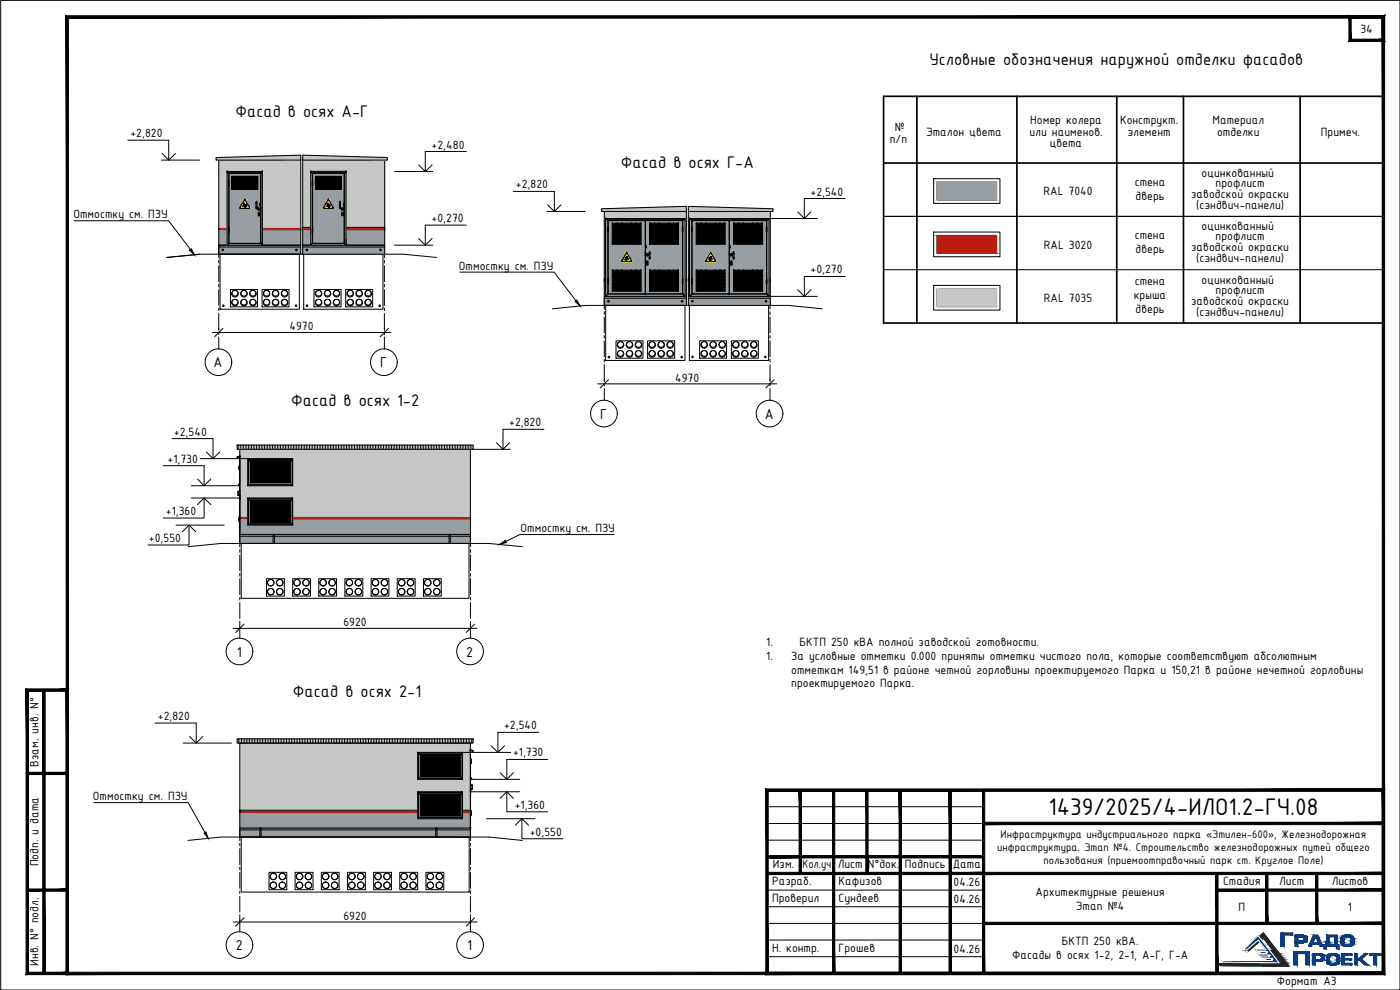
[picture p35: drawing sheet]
<svg xmlns="http://www.w3.org/2000/svg" width="420mm" height="297mm" viewBox="0 0 420 297" stroke-linecap="round" stroke-linejoin="round" font-family="sans-serif">
<defs><g id="words">
<text font-size="7.8" x="314.7" y="244.5">1439/2025/4-ИЛО1.2-ГЧ.08</text>
<g font-size="5.4">
<text x="279" y="19.4">Условные обозначения наружной отделки фасадов</text>
<text x="70.7" y="35">Фасад в осях А-Г</text>
<text x="186.4" y="50.4">Фасад в осях Г-А</text>
<text x="87.3" y="121.7">Фасад в осях 1-2</text>
<text x="87.9" y="209.2">Фасад в осях 2-1</text>
</g>
<g font-size="4.7">
<text x="64.1" y="110.3">А</text>
<text x="114.1" y="110.3">Г</text>
<text x="180.1" y="125.6">Г</text>
<text x="229.5" y="125.6">А</text>
<text x="71" y="197">1</text>
<text x="139.9" y="197">2</text>
<text x="70.7" y="285.1">2</text>
<text x="140.3" y="285.1">1</text>
</g>
<g font-size="3.9">
<text x="408.3" y="9.8">34</text>
<text x="39.2" y="41.1">+2,820</text>
<text x="268.6" y="39.3">№</text>
<text x="277.9" y="40.7">Эталон цвета</text>
<text x="308.9" y="40.7">или наименов.</text>
<text x="309.2" y="37.1">Номер колера</text>
<text x="336.1" y="37.1">Конструкт.</text>
<text x="338.4" y="40.7">элемент</text>
<text x="363.9" y="37.1">Материал</text>
<text x="365.3" y="40.7">отделки</text>
<text x="396.4" y="40.7">Примеч.</text>
<text x="129.5" y="44.6">+2,480</text>
<text x="267" y="43">п/п</text>
<text x="315" y="44.2">цвета</text>
<text x="360.6" y="53.1">оцинкованный</text>
<text x="154.9" y="56.5">+2,820</text>
<text x="243.2" y="58.7">+2,540</text>
<text x="313.2" y="58.6">RAL 7040</text>
<text x="340.5" y="55.7">стена</text>
<text x="340.8" y="59.9">дверь</text>
<text x="357.5" y="59.4">заводской окраски</text>
<text x="364.8" y="56.1">профлист</text>
<text x="22" y="65.5">Отмостку см. ПЗУ</text>
<text x="358.9" y="62.7">(сэндвич-панели)</text>
<text x="129.5" y="66.7">+0,270</text>
<text x="340.5" y="71.7">стена</text>
<text x="360.6" y="69.1">оцинкованный</text>
<text x="313.3" y="74.6">RAL 3020</text>
<text x="340.8" y="75.9">дверь</text>
<text x="357.5" y="75.4">заводской окраски</text>
<text x="364.8" y="72.1">профлист</text>
<text x="137.7" y="80.9">Отмостку см. ПЗУ</text>
<text x="243.2" y="82">+0,270</text>
<text x="358.9" y="78.7">(сэндвич-панели)</text>
<text x="340.3" y="89.8">крыша</text>
<text x="340.5" y="85.6">стена</text>
<text x="360.6" y="85.1">оцинкованный</text>
<text x="364.8" y="88.1">профлист</text>
<text x="313.3" y="90.6">RAL 7035</text>
<text x="340.8" y="94">дверь</text>
<text x="357.5" y="91.4">заводской окраски</text>
<text x="358.9" y="94.7">(сэндвич-панели)</text>
<text x="86.9" y="99.1">4970</text>
<text x="202.6" y="114.5">4970</text>
<text x="52.2" y="130.7">+2,540</text>
<text x="152.8" y="127.9">+2,820</text>
<text x="50.3" y="138.8">+1,730</text>
<text x="49.8" y="154.5">+1,360</text>
<text x="156.2" y="159.6">Отмостку см. ПЗУ</text>
<text x="44.7" y="162.6">+0,550</text>
<text x="103.1" y="187.9">6920</text>
<text x="230" y="193.7">1.</text>
<text x="230" y="197.9">1.</text>
<text x="237.4" y="197.9">За условные отметки 0.000 приняты отметки чистого пола, которые соответствуют абсолютным</text>
<text x="239.9" y="193.7">БКТП 250 кВА полной заводской готовности.</text>
<text x="237.4" y="202.1">отметкам 149,51 в районе четной горловины проектируемого Парка и 150,21 в районе нечетной горловины</text>
<text x="237.4" y="206.2">проектируемого Парка.</text>
<text x="47.4" y="216.1">+2,820</text>
<text x="151.3" y="218.8">+2,540</text>
<text x="154" y="226.9">+1,730</text>
<text x="11.5" y="230" transform="rotate(-90 11.5 230)">Взам. инв. N°</text>
<text x="27.9" y="240.1">Отмостку см. ПЗУ</text>
<text x="154.5" y="242.6">+1,360</text>
<text x="159" y="250.8">+0,550</text>
<text x="11.5" y="260" transform="rotate(-90 11.5 260)">Подп. и дата</text>
<text x="232" y="260.4">Изм.</text>
<text x="240.8" y="260.4">Кол.уч</text>
<text x="251.4" y="260.4">Лист</text>
<text x="260.4" y="260.4">N°док.</text>
<text x="271.6" y="260.4">Подпись</text>
<text x="285.9" y="260.4">Дата</text>
<text x="231.7" y="265.5">Разраб.</text>
<text x="251.7" y="265.5">Кафизов</text>
<text x="286.2" y="265.8">04.26</text>
<text x="310.8" y="268.7">Архитектурные решения</text>
<text x="367.1" y="265.4">Стадия</text>
<text x="383.9" y="265.4">Лист</text>
<text x="399.7" y="265.4">Листов</text>
<text x="103.1" y="276">6920</text>
<text x="231.7" y="270.6">Проверил</text>
<text x="251.7" y="270.6">Сундеев</text>
<text x="286.2" y="270.8">04.26</text>
<text x="322.9" y="272.9">Этап №4</text>
<text x="371.7" y="273.3">П</text>
<text x="404.5" y="273.3">1</text>
<text x="231.7" y="285.6">Н. контр.</text>
<text x="251.7" y="285.6">Грошев</text>
<text x="286.2" y="285.8">04.26</text>
<text x="303.7" y="287.6">Фасады в осях 1-2, 2-1, А-Г, Г-А</text>
<text x="318.7" y="283.5">БКТП 250 кВА.</text>
<text x="11.5" y="289.8" transform="rotate(-90 11.5 289.8)">Инв. N° подл.</text>
<text x="383.2" y="295.6">Формат А3</text>
</g>
<g font-size="3.6">
<text x="300.3" y="251.4">Инфраструктура индустриального парка «Этилен-600», Железнодорожная</text>
<text x="299.3" y="255.3">инфраструктура. Этап №4. Строительство железнодорожных путей общего</text>
<text x="313.1" y="259.3">пользования (приемоотправочный парк ст. Круглое Поле)</text>
</g>
</g></defs>
<g fill="#bb1e10" stroke="#bb1e10" stroke-width=".3">
<path d="M65.7 68.2l24.6 1v-1zM65.7 68.2l24.6 1h-24.6z"/>
<path d="M90.8 68.2l24.6 1v-1zM90.8 68.2l24.6 1h-24.6z"/>
<path d="M72 155l69.2 1v-1zM72 155l69.2 1h-69.2z"/>
<path d="M72 243.1l69.2 1v-1zM72 243.1l69.2 1h-69.2z"/>
</g>
<g fill="none" stroke="#000" stroke-width=".3">
<path d="M64.9 47.3l25.4-.7v1.4h-25.4zM65.7 48h24.6v25.6h-24.6zM90.8 48h24.6v25.6h-24.6zM90.8 46.6l25.4 .7v.7h-25.4zM65.7 68.2h24.6v1h-24.6zM65.7 73.6h24.6v2.7h-24.6zM90.8 68.2h24.6v1h-24.6zM90.8 73.6h24.6v2.7h-24.6zM180.6 62.6l25.4-.7v1.5h-25.4zM181.4 63.4h24.6v25.5h-24.6zM206.6 63.4h24.6v25.5h-24.6zM206.6 61.9l25.4 .7v.8h-25.4z"/>
<path d="M181.4 83.6h24.6v1h-24.6zM181.4 88.9h24.6v2.7h-24.6zM206.6 83.6h24.6v1h-24.6zM206.6 88.9h24.6v2.7h-24.6zM71.2 133.5h70.8v1.3h-70.8zM72 134.8h69.2v25.5h-69.2zM72 155h69.2v1h-69.2zM72 160.3h69.2v2.8h-69.2zM71.2 221.7h70.8v1.3h-70.8zM72 223h69.2v25.4h-69.2zM72 243.1h69.2v1h-69.2zM72 248.4h69.2v2.7h-69.2z"/>
</g>
<g fill="#989ea1" stroke="#989ea1" stroke-width=".3">
<path d="M65.7 69.2l24.6 4.4v-4.4zM65.7 69.2l24.6 4.4h-24.6z"/>
<path d="M65.7 73.6l24.6 2.7v-2.7zM65.7 73.6l24.6 2.7h-24.6z"/>
<path d="M90.8 69.2l24.6 4.4v-4.4zM90.8 69.2l24.6 4.4h-24.6z"/>
<path d="M90.8 73.6l24.6 2.7v-2.7zM90.8 73.6l24.6 2.7h-24.6z"/>
<path d="M72 160.3l69.2 2.8v-2.8zM72 160.3l69.2 2.8h-69.2z"/>
<path d="M72 156l69.2 4.3v-4.3zM72 156l69.2 4.3h-69.2z"/>
<path d="M281.2 54.6l17.9 5.4v-5.4zM281.2 54.6l17.9 5.4h-17.9z"/>
<path d="M181.4 84.6l24.6 4.3v-4.3zM181.4 84.6l24.6 4.3h-24.6zM181.4 88.9l24.6 2.7v-2.7zM181.4 88.9l24.6 2.7h-24.6z"/>
<path d="M206.6 84.6l24.6 4.3v-4.3zM206.6 84.6l24.6 4.3h-24.6zM206.6 88.9l24.6 2.7v-2.7zM206.6 88.9l24.6 2.7h-24.6z"/>
<path d="M72 248.4l69.2 2.7v-2.7zM72 248.4l69.2 2.7h-69.2z"/>
<path d="M72 244.1l69.2 4.3v-4.3zM72 244.1l69.2 4.3h-69.2z"/>
</g>
<g fill="#c5c7c4" stroke="#c5c7c4" stroke-width=".3">
<path d="M64.9 47.3l25.4-.7v.7z"/>
<path d="M90.8 46.6l25.4 .7h-25.4z"/>
<path d="M180.6 62.6l25.4-.7v.7z"/>
<path d="M206.6 61.9l25.4 .7h-25.4z"/>
<path d="M65.7 48l24.6 3.5v-3.5zM65.7 48l24.6 3.5h-24.6z"/>
<path d="M65.7 51.5h2.5zM65.7 51.5h2.5z"/>
<path d="M68.2 51.5h22.1zM68.2 51.5h22.1z"/>
<path d="M65.7 51.5h2.5zM65.7 51.5h2.5z"/>
<path d="M78.7 51.5h11.6zM78.7 51.5h11.6z"/>
<path d="M69.3 51.5h9.4zM69.3 51.5h9.4z"/>
<path d="M65.7 51.5h2.5zM65.7 51.5h2.5z"/>
<path d="M78.7 51.5h11.6zM78.7 51.5h11.6z"/>
<path d="M65.7 51.5h2.5zM65.7 51.5h2.5z"/>
<path d="M78.7 51.5h11.6zM78.7 51.5h11.6z"/>
<path d="M65.7 51.5h2.5zM65.7 51.5h2.5z"/>
<path d="M78.7 51.5h11.6zM78.7 51.5h11.6z"/>
<path d="M65.7 51.5h2.5zM65.7 51.5h2.5z"/>
<path d="M78.7 51.5h11.6zM78.7 51.5h11.6z"/>
<path d="M65.7 51.5h2.5zM65.7 51.5h2.5z"/>
<path d="M78.7 51.5h11.6zM78.7 51.5h11.6z"/>
<path d="M65.7 51.5h2.5zM65.7 51.5h2.5z"/>
<path d="M78.7 51.5h11.6zM78.7 51.5h11.6z"/>
<path d="M69.7 51.5h9zM69.7 51.5h9z"/>
<path d="M65.7 51.5h2.5zM65.7 51.5h2.5z"/>
<path d="M77 51.5h1.7zM77 51.5h1.7z"/>
<path d="M78.7 51.5h11.6zM78.7 51.5h11.6z"/>
<path d="M65.7 51.5h2.5zM65.7 51.5h2.5z"/>
<path d="M78.7 51.5h11.6zM78.7 51.5h11.6z"/>
<path d="M65.7 51.5l2.5 .2v-.2zM65.7 51.5l2.5 .2h-2.5z"/>
<path d="M65.7 51.7l2.5 .1zM65.7 51.7l2.5 .1z"/>
<path d="M78.7 51.5l11.6 16.7v-16.7zM78.7 51.5l11.6 16.7h-11.6z"/>
<path d="M65.7 51.8l2.5 16.4v-16.4zM65.7 51.8l2.5 16.4h-2.5z"/>
<path d="M64.9 47.3l25.4 .7v-.7zM64.9 47.3l25.4 .7h-25.4z"/>
<path d="M90.8 48l24.6 3.4v-3.4zM90.8 48l24.6 3.4h-24.6z"/>
<path d="M103.8 51.4l11.6 .1zM103.8 51.4l11.6 .1z"/>
<path d="M90.8 51.4l2.5 .3v-.3zM90.8 51.4l2.5 .3h-2.5z"/>
<path d="M90.8 51.7l2.5 .1zM90.8 51.7l2.5 .1z"/>
<path d="M103.8 51.5l11.6 16.7v-16.7zM103.8 51.5l11.6 16.7h-11.6z"/>
<path d="M90.8 51.8l2.5 16.4v-16.4zM90.8 51.8l2.5 16.4h-2.5z"/>
<path d="M90.8 47.3l25.4 .7v-.7zM90.8 47.3l25.4 .7h-25.4z"/>
<path d="M71.2 133.5l70.8 1.3v-1.3zM71.2 133.5l70.8 1.3h-70.8z"/>
<path d="M72 134.8l69.2 2.8v-2.8zM72 134.8l69.2 2.8h-69.2z"/>
<path d="M87.8 137.6l53.4 8.1v-8.1zM87.8 137.6l53.4 8.1h-53.4z"/>
<path d="M72 137.6l2.3 8.1v-8.1zM72 137.6l2.3 8.1h-2.3z"/>
<path d="M72 145.7l69.2 3.7v-3.7zM72 145.7l69.2 3.7h-69.2z"/>
<path d="M87.8 149.4l53.4 5.6v-5.6zM87.8 149.4l53.4 5.6h-53.4z"/>
<path d="M72 149.4l2.3 5.6v-5.6zM72 149.4l2.3 5.6h-2.3z"/>
<path d="M181.4 63.4l24.6 2.2v-2.2zM181.4 63.4l24.6 2.2h-24.6z"/>
<path d="M181.8 65.6h24.2zM181.8 65.6h24.2zM205.6 65.6h.4zM205.6 65.6h.4z"/>
<path d="M181.4 65.6h.4zM181.4 65.6h.4z"/>
<path d="M205.6 65.6h.4zM205.6 65.6h.4z"/>
<path d="M181.4 65.6h.4zM181.4 65.6h.4z"/>
<path d="M205.6 65.6h.4zM205.6 65.6h.4z"/>
<path d="M181.4 65.6h.4zM181.4 65.6h.4z"/>
<path d="M205.6 65.6h.4zM205.6 65.6h.4z"/>
<path d="M181.4 65.6h.4zM181.4 65.6h.4z"/>
<path d="M205.6 65.6h.4zM205.6 65.6h.4z"/>
<path d="M181.4 65.6h.4zM181.4 65.6h.4z"/>
<path d="M205.6 65.6h.4zM205.6 65.6h.4z"/>
<path d="M181.4 65.6h.4zM181.4 65.6h.4z"/>
<path d="M205.6 65.6h.4zM205.6 65.6h.4z"/>
<path d="M181.4 65.6h.4zM181.4 65.6h.4z"/>
<path d="M205.6 65.6h.4zM205.6 65.6h.4z"/>
<path d="M181.4 65.6h.4zM181.4 65.6h.4z"/>
<path d="M181.4 65.6h.3zM181.4 65.6h.4z"/>
<path d="M205.6 65.6l.4 .2v-.2zM205.6 65.6l.4 .2h-.4z"/>
<path d="M205.6 65.8l.4 .1zM205.6 65.8l.4 .1z"/>
<path d="M205.6 65.9l.4 17.7v-17.7zM205.6 65.9l.4 17.7h-.4z"/>
<path d="M181.4 65.6l.3 18v-18zM181.4 65.6l.3 18h-.3z"/>
<path d="M180.6 62.6l25.4 .8v-.8zM180.6 62.6l25.4 .8h-25.4z"/>
<path d="M206.6 63.4l24.6 2.2v-2.2zM206.6 63.4l24.6 2.2h-24.6z"/>
<path d="M230.8 65.6h.4zM230.8 65.6h.4z"/>
<path d="M206.6 65.6h.4zM206.6 65.6h.4z"/>
<path d="M230.8 65.6h.4zM230.8 65.6h.4z"/>
<path d="M206.6 65.6h.4zM206.6 65.6h.4z"/>
<path d="M230.8 65.6h.4zM230.8 65.6h.4z"/>
<path d="M206.6 65.6h.4zM206.6 65.6h.4z"/>
<path d="M230.8 65.6h.4zM230.8 65.6h.4z"/>
<path d="M206.6 65.6h.4zM206.6 65.6h.4z"/>
<path d="M230.8 65.6h.4zM230.8 65.6h.4z"/>
<path d="M206.6 65.6h.3zM206.6 65.6h.4z"/>
<path d="M230.8 65.6h.4zM230.8 65.6h.4z"/>
<path d="M206.6 65.6h.3zM206.6 65.6h.3z"/>
<path d="M230.8 65.6h.4zM230.8 65.6h.4z"/>
<path d="M206.6 65.6h.3zM206.6 65.6h.3zM206.6 65.6h.3zM206.6 65.6h.3z"/>
<path d="M230.8 65.6h.4zM230.8 65.6h.4z"/>
<path d="M230.8 65.6h.4zM230.8 65.6h.4z"/>
<path d="M206.6 65.6h.3zM206.6 65.6h.3z"/>
<path d="M230.8 65.6h.4zM230.8 65.6h.4z"/>
<path d="M206.6 65.6l.3 .2v-.2zM206.6 65.6l.3 .2h-.3z"/>
<path d="M206.6 65.8l.3 .1zM206.6 65.8l.3 .1z"/>
<path d="M230.8 65.6l.4 18v-18zM230.8 65.6l.4 18h-.4z"/>
<path d="M206.6 65.9l.3 17.7v-17.7zM206.6 65.9l.3 17.7h-.3z"/>
<path d="M206.6 62.6l25.4 .8v-.8zM206.6 62.6l25.4 .8h-25.4z"/>
<path d="M72 223l69.2 2.7v-2.7zM72 223l69.2 2.7h-69.2z"/>
<path d="M138.8 225.7l2.4 8.1v-8.1zM138.8 225.7l2.4 8.1h-2.4z"/>
<path d="M72 225.7l53.3 8.1v-8.1zM72 225.7l53.3 8.1h-53.3z"/>
<path d="M72 233.8l69.2 3.8v-3.8zM72 233.8l69.2 3.8h-69.2z"/>
<path d="M138.8 237.6l2.4 5.5v-5.5zM138.8 237.6l2.4 5.5h-2.4z"/>
<path d="M72 237.6l53.3 5.5v-5.5zM72 237.6l53.3 5.5h-53.3z"/>
<path d="M71.2 221.7l70.8 1.3v-1.3zM71.2 221.7l70.8 1.3h-70.8z"/>
</g>
<g fill="none" stroke="#000" stroke-width=".3">
<path d="M50.1 77.2l10-.9h60.9l10 .9M60 76.3l-10 .9M65.7 74.1h24.6M90.8 74.1h24.6M165.8 92.7l10.1-1.1h60.8l10.1 1.1M181.4 89.5h24.6M206.6 89.5h24.6M66.4 163.1h80.3l10.1 .9M66.5 163.1l-10.1 .9M72 160.9h69.2M56.4 252.2l10-1.1h80.3l10.1 1.1M72 249h69.2"/>
<circle cx="66.9" cy="75" r=".23"/>
<circle cx="89" cy="75" r=".23"/>
<circle cx="92.1" cy="75" r=".23"/>
<circle cx="114.2" cy="75" r=".23"/>
<circle cx="182.6" cy="90.4" r=".23"/>
<circle cx="204.7" cy="90.4" r=".23"/>
<circle cx="207.8" cy="90.4" r=".23"/>
<circle cx="229.9" cy="90.4" r=".23"/>
</g>
<g fill="none" stroke="#000" stroke-width=".3">
<path d="M68.2 51.8h10.5M68.2 51.5v22.1l.5-.6M68.2 51.5h.1M68.2 51.5h10.5M68.2 51.7h.1M68.5 51.8l.1 .1M68.6 54.3h.2v.8h-.2zM68.6 55.1h.2v.7h-.2zM68.7 52v.1M68.7 52h.1M68.7 52h9.6M68.7 52v2.3"/>
<path d="M68.7 55.8v12.6M68.7 52.1h9.5v20.9h-9.5M68.7 52.1v2.2M69.6 53.5h.8M69.6 54.7h.8M69.6 52.9l.8 .1zM69.6 53.1h.8v1.3h-.8zM69.6 54.5h.8v.7h-.8zM69.6 56.7l.8 .1zM69.6 55.7h.8M69.6 54.6h.8M69.6 55.1h.8"/>
<path d="M69.6 53.2h.8M69.6 55.4h.8M69.6 54.1h.8M69.6 54.3h.8M69.6 56h.8M69.6 55.9h.8M69.6 53.8h.8M69.6 54.8h.8M69.6 53.7h.8M69.6 54h.8M69.6 55.5h.8M69.6 54.9h.8"/>
<path d="M70.4 56.5h-.8v-.2h.8l-.8-.1v-.9h.8v1.3h-.8l.8-.1M70.6 56.5h.8v-1.2h-.8v1.3h.8l-.8-.1M70.6 53.5h.8M70.6 54.7h.8M70.6 54.5h.8v.7h-.8zM70.6 53.1h.8v1.3h-.8zM70.6 55.7h.8M70.6 54.6h.8M70.6 55.1h.8M70.6 53.2h.8M70.6 55.4h.8M70.6 56.2h.8"/>
<path d="M70.6 54.1h.8M70.6 54.3h.8M70.6 56.7l.8 .1zM70.6 52.9l.8 .1zM70.6 56h.8M70.6 55.9h.8M70.6 53.8h.8M70.6 54.8h.8M70.6 53.7h.8M70.6 54h.8M70.6 55.5h.8M70.6 54.9h.8"/>
<path d="M71.5 55.3h.8v.9h-.8l.8 .1v.3h-.8zM71.5 53.5h.8M71.5 54.7h.8M71.5 54.5h.8v.7h-.8zM71.5 53.1h.8v1.3h-.8zM71.5 55.7h.8M71.5 56.5h.8M71.5 54.6h.8M71.5 55.1h.8M71.5 53.2h.8M71.5 55.4h.8M71.5 54.1h.8"/>
<path d="M71.5 54.3h.8M71.5 56.7l.8 .1zM71.5 52.9l.8 .1zM71.5 56h.8M71.5 55.9h.8M71.5 53.8h.8M71.5 54.8h.8M71.5 53.7h.8M71.5 54h.8M71.5 55.5h.8M71.5 54.9h.8M72.6 52.9l.8 .1z"/>
<path d="M72.6 53.1h.8v1.3h-.8zM72.6 54.5h.8v.7h-.8zM72.6 55.3h.8v1.3h-.8zM72.6 56.7l.8 .1zM72.6 53.5h.8M72.6 54.7h.8M72.6 55.7h.8M72.6 56.5h.8M72.6 54.6h.8M72.6 55.1h.8M72.6 53.2h.8M72.6 55.4h.8"/>
<path d="M72.6 56.2h.8M72.6 54.1h.8M72.6 54.3h.8M72.6 56h.8M72.6 55.9h.8M72.6 53.8h.8M72.6 54.8h.8M72.6 53.7h.8M72.6 54h.8M72.6 55.5h.8M72.6 54.9h.8M73.3 60h.3"/>
<path d="M73.6 52.9l.7 .1zM73.6 53.1h.7v1.3h-.7zM73.6 54.5h.7v.7h-.7zM73.6 55.3h.7v1.3h-.7zM73.6 56.7l.7 .1zM73.6 53.5h.7M73.6 54.7h.7M73.6 55.7h.7M73.6 56.5h.7M73.6 54.6h.7M73.6 55.1h.7M73.6 53.2h.7"/>
<path d="M73.6 55.4h.7M73.6 56.2h.7M73.6 54.1h.7M73.6 54.3h.7M73.6 56h.7M73.6 55.9h.7M73.6 53.8h.7M73.6 54.8h.7M73.6 53.7h.7M73.6 54h.7M73.6 55.5h.7M73.6 54.9h.7"/>
<path d="M74.5 53.5h.9M74.5 54.7h.9M74.5 54.5h.9v.7h-.9zM74.5 53.1h.9v1.3h-.9zM74.5 52.9l.9 .1zM74.5 55.3h.9v1.3h-.9zM74.5 56.7l.9 .1zM74.5 55.7h.9M74.5 56.5h.9M74.5 54.6h.9M74.5 55.1h.9M74.5 53.2h.9"/>
<path d="M74.5 55.4h.9M74.5 56.2h.9M74.5 54.1h.9M74.5 54.3h.9M74.5 56h.9M74.5 55.9h.9M74.5 53.8h.9M74.5 54.8h.9M74.5 53.7h.9M74.5 54h.9M74.5 55.5h.9M74.5 54.9h.9"/>
<path d="M75.6 53.5h.8M75.6 54.7h.8M75.6 54.5h.8v.7h-.8zM75.6 53.1h.8v1.3h-.8zM75.6 55.7h.8M75.6 56.5h.8M75.6 54.6h.8M75.6 55.1h.8M75.6 53.2h.8M75.6 55.4h.8M75.6 56.2h.8M75.6 54.1h.8"/>
<path d="M75.6 52.9l.8 .1zM75.6 55.3h.8v1.3h-.8zM75.6 56.7l.8 .1zM75.6 54.3h.8M75.6 56h.8M75.6 55.9h.8M75.6 53.8h.8M75.6 54.8h.8M75.6 53.7h.8M75.6 54h.8M75.6 55.5h.8M75.6 54.9h.8"/>
<path d="M76.5 53.5h.8M76.5 54.7h.8M76.5 54.5h.8v.7h-.8zM76.5 53.1h.8v1.3h-.8zM76.5 55.7h.8M76.5 56.5h.8M76.5 54.6h.8M76.5 52.9l.8 .1zM76.5 55.3h.8v1.3h-.8zM76.5 56.7l.8 .1zM76.5 55.1h.8M76.5 53.2h.8"/>
<path d="M76.5 55.4h.8M76.5 56.2h.8M76.5 54.1h.8M76.5 54.3h.8M76.5 56h.8M76.5 55.9h.8M76.5 53.8h.8M76.5 54.8h.8M76.5 53.7h.8M76.5 54h.8M76.5 55.5h.8M76.5 54.9h.8"/>
<path d="M78.1 52.1h.1M78.2 52v.1M78.3 52v21.1M78.4 51.8l-.1 .1M78.7 51.5h.1M78.7 51.7h.1M78.7 51.8h.1M78.7 51.5v22.1M93.3 51.8h10.5M93.3 51.5h.1M93.3 51.7h.1M93.6 51.8l.1 .1"/>
<path d="M93.7 54.3h.2v.8h-.2zM93.7 55.1h.2v.7h-.2zM93.8 52h.1M93.8 52h9.5M93.8 52v2.3M93.8 55.8v12.6M94.7 53.5h.8M94.7 54.7h.8M94.7 55.2h.8M94.7 55.7h.8M94.7 54.6h.8M94.7 55.1h.8"/>
<path d="M94.7 53.2h.8M94.7 55.4h.8M94.7 54.1h.8M94.7 54.3h.8M94.7 54.5h.8v1.3h-.8zM94.7 56.7l.8 .1zM94.7 55.3h.8M94.7 52.9h.8v.7h-.8zM94.7 56h.8M94.7 53.7h.8v.7h-.8zM94.7 53.8h.8M94.7 54.8h.8"/>
<path d="M94.7 53h.8M94.7 54h.8M94.7 55.5h.8M94.7 54.9h.8M95.5 56.5h-.8v-.2h.8l-.8-.1v-.3h.8v.7h-.8l.8-.1M95.6 56.5h.8v-.6h-.8v.7h.8l-.8-.1M95.6 53.5h.8M95.6 54.7h.8M95.6 55.2h.8M95.6 55.7h.8M95.6 54.6h.8M95.6 55.1h.8"/>
<path d="M95.6 53.2h.8M95.6 55.4h.8M95.6 56.2h.8M95.6 54.1h.8M95.6 54.3h.8M95.6 54.5h.8v1.3h-.8zM95.6 56.7l.8 .1zM95.6 55.3h.8M95.6 52.9h.8v.7h-.8zM95.6 56h.8M95.6 53.7h.8v.7h-.8zM95.6 53.8h.8"/>
<path d="M95.6 54.8h.8M95.6 53h.8M95.6 54h.8M95.6 55.5h.8M95.6 54.9h.8M96.6 55.9h.9v.3h-.9l.9 .1v.3h-.9zM96.6 53.5h.9M96.6 54.7h.9M96.6 55.2h.9M96.6 55.7h.9M96.6 56.5h.9M96.6 54.6h.9"/>
<path d="M96.6 55.1h.9M96.6 53.2h.9M96.6 55.4h.9M96.6 54.1h.9M96.6 54.3h.9M96.6 54.5h.9v1.3h-.9zM96.6 56.7l.9 .1zM96.6 55.3h.9M96.6 52.9h.9v.7h-.9zM96.6 56h.9M96.6 53.7h.9v.7h-.9zM96.6 53.8h.9"/>
<path d="M96.6 54.8h.9M96.6 53h.9M96.6 54h.9M96.6 55.5h.9M96.6 54.9h.9M97.7 53.5h.8M97.7 54.7h.8M97.7 55.2h.8M97.7 55.7h.8M97.7 56.5h.8M97.7 54.6h.8M97.7 55.1h.8"/>
<path d="M97.7 53.2h.8M97.7 55.4h.8M97.7 56.2h.8M97.7 54.1h.8M97.7 54.3h.8M97.7 54.5h.8v1.3h-.8zM97.7 56.7l.8 .1zM97.7 55.9h.8v.7h-.8zM97.7 55.3h.8M97.7 52.9h.8v.7h-.8zM97.7 56h.8M97.7 53.7h.8v.7h-.8z"/>
<path d="M97.7 53.8h.8M97.7 54.8h.8M97.7 53h.8M97.7 54h.8M97.7 55.5h.8M97.7 54.9h.8M98.6 53.5h.8M98.6 54.7h.8M98.6 55.2h.8M98.6 55.7h.8M98.6 56.5h.8M98.6 54.6h.8"/>
<path d="M98.6 55.1h.8M98.6 53.2h.8M98.6 55.4h.8M98.6 56.2h.8M98.6 54.1h.8M98.6 54.3h.8M98.6 54.5h.8v1.3h-.8zM98.6 56.7l.8 .1zM98.6 55.9h.8v.7h-.8zM98.6 55.3h.8M98.6 52.9h.8v.7h-.8zM98.6 56h.8"/>
<path d="M98.6 53.7h.8v.7h-.8zM98.6 53.8h.8M98.6 54.8h.8M98.6 53h.8M98.6 54h.8M98.6 55.5h.8M98.6 54.9h.8M99.7 53.5h.8M99.7 54.7h.8M99.7 55.2h.8M99.7 55.7h.8M99.7 56.5h.8"/>
<path d="M99.7 54.6h.8M99.7 55.1h.8M99.7 53.2h.8M99.7 55.4h.8M99.7 56.2h.8M99.7 54.1h.8M99.7 54.3h.8M99.7 54.5h.8v1.3h-.8zM99.7 56.7l.8 .1zM99.7 55.9h.8v.7h-.8zM99.7 55.3h.8M99.7 52.9h.8v.7h-.8z"/>
<path d="M99.7 56h.8M99.7 53.7h.8v.7h-.8zM99.7 53.8h.8M99.7 54.8h.8M99.7 53h.8M99.7 54h.8M99.7 55.5h.8M99.7 54.9h.8M100.7 53.5h.7M100.7 54.7h.7M100.7 55.2h.7M100.7 55.7h.7"/>
<path d="M100.7 56.5h.7M100.7 54.6h.7M100.7 55.1h.7M100.7 53.2h.7M100.7 55.4h.7M100.7 56.2h.7M100.7 54.1h.7M100.7 54.3h.7M100.7 54.5h.7v1.3h-.7zM100.7 56.7l.7 .1zM100.7 55.9h.7v.7h-.7zM100.7 55.3h.7"/>
<path d="M100.7 52.9h.7v.7h-.7zM100.7 56h.7M100.7 53.7h.7v.7h-.7zM100.7 53.8h.7M100.7 54.8h.7M100.7 53h.7M100.7 54h.7M100.7 55.5h.7M100.7 54.9h.7M101.6 53.5h.8M101.6 54.7h.8M101.6 55.2h.8"/>
<path d="M101.6 55.7h.8M101.6 56.5h.8M101.6 54.6h.8M101.6 55.1h.8M101.6 53.2h.8M101.6 55.4h.8M101.6 56.2h.8M101.6 54.1h.8M101.6 54.3h.8M101.6 54.5h.8v1.3h-.8zM101.6 56.7l.8 .1zM101.6 55.9h.8v.7h-.8z"/>
<path d="M101.6 55.3h.8M101.6 52.9h.8v.7h-.8zM101.6 56h.8M101.6 53.7h.8v.7h-.8zM101.6 53.8h.8M101.6 54.8h.8M101.6 53h.8M101.6 54h.8M101.6 55.5h.8M101.6 54.9h.8M103.3 52v.1M103.3 52.1v20.9"/>
<path d="M103.3 52v21.1h-9.5v-3.3M103.5 51.8l-.1 .1M103.8 51.5l-10.5-.1v22.2l.4-.5-.4 .5h10.5M103.8 51.5h.1M103.8 51.8h.1M103.8 51.5v.3M103.8 51.5v22.1M103.8 51.7h.1M66 76.3h23.8v16.5h-23.8zM68.6 69.1h.2v.7h-.2zM68.6 68.4h.2v.7h-.2zM68.6 73.1l-.4 .5h10.5"/>
<path d="M68.7 73.1h9.6M68.7 69.8v3.3M68.7 69.8v3.2M72.1 62.4h.1M73.2 61.1h.2l.1 .4 .2-.2-.1 1-.2-.4 .2-.3-.2 .1zM73.3 60l-1.4 2.5 2.9 .1 .1-.3M73.4 60.1h.1M73.6 60l1.3 2.3M74.8 62.4h.1M76.8 62.1h.3M76.8 60.9v-.5h.3v.5M76.8 60.9v1.7h.3v-1.7"/>
<path d="M76.8 60.9h.3M77.4 62.8h.1M77.4 62.5v.5M77.5 63h.4M77.5 62.6h.4M77.5 64.8h.1M77.5 64.3h.1M77.5 63.9h.1M77.6 64h.3v.7h-.3zM77.7 62.6h.1M77.7 63h.1M77.8 62.5v.5"/>
<path d="M77.9 62.8h.1M78 64.8h.1M78 64.3h.1M78 63.9h.1M78 61l.1 .8zM78.1 61.2v.3M78.1 61.3h.1M78.1 61v.8M78.1 73h.1M78.2 73v.1M78.2 62.6h.1M78.2 62.7h.1"/>
<path d="M78.2 62.2h.1M78.2 62.3h.1M78.2 62.8h.1M78.2 62.5h.1M78.3 73.1l.4 .5M91.1 76.3h23.8v16.5h-23.8zM93.7 69.1h.2v.7h-.2zM93.7 68.4h.2v.7h-.2zM93.8 73h9.5M93.8 73h.1M93.9 73h.1M97 62.3l.2 .3h2.7"/>
<path d="M97.1 62.3l1.4-2.4 1.5 2.4-.1 .3M97.2 62.4h.1M98.3 61.1h.2l.1 .4 .2-.2-.1 1-.2-.4 .2-.3-.2 .1zM98.6 60h.1M99.9 62.4h.1M101.9 60.9v1.2h.3M101.9 60.9v-.5h.3v.5M101.9 60.9h.3M102.2 60.9v1.7h-.3v-.5M102.5 62.8h.1M102.6 64.8h.1M102.6 64.3h.1"/>
<path d="M102.6 63.9h.1M102.7 64h.3v.7h-.3zM102.8 62.6h.1M102.8 63h.1M103 62.8h.1M103 62.6l-.5-.1-.1 .4h.6M103.1 64.8h.1M103.1 64.3h.1M103.1 63.9h.1M103.1 62.6v.3M103.1 61l.2 .8zM103.2 61.1v.4"/>
<path d="M103.2 61.3h.1M103.2 61v.8M103.3 73h.1M103.3 62.6h.1M103.3 62.7h.1M103.3 62.2h.1M103.3 62.3h.1M103.3 62.8h.1M103.3 62.5h.1M103.4 73.1l.4 .5M181.8 65.6v.3M181.8 65.9h.1"/>
<path d="M181.8 65.6h.1M181.8 65.9h23.8M182.2 65.9l.2 .2M182.4 68.1h.2v.8h-.2zM182.4 68.9h.2v.6h-.2zM182.5 68.1v-1.9h22.4v1.9M182.5 69.5v14.2M182.5 66.2h.1M182.5 66.2h11.1M183.7 67h8.7v6.3h-8.7zM183.8 69.1h.1M183.8 73.2h.1"/>
<path d="M183.8 68.1h.1M183.8 72.2h.1M183.8 71.1h.1M183.8 67.1h.1M183.8 70.1h.1M184 73l8.1 .1zM184 67.3h8.1M184.1 67.3l-.1 5.8h8.1v-5.8M184.1 70.4h8M184.1 70.9h8M184.1 68.7h8M184.1 68.6h8"/>
<path d="M184.1 69.1h8M184.1 69h8M184.1 72.3h8M184.1 72.2h8M184.1 72.7h8M185.3 67.1h.1M185.3 73.2h.1M186.6 78.3l.1 .2h2.7l.1-.2M186.6 78.3l1.5-2.5 1.5 2.5M186.6 67.1h.1M186.6 73.2h.1M186.7 78.4h.1"/>
<path d="M187.8 77.3l.2 .2 .2-.5 .1 .1-.2 .5-.1-.1v.4l.2-.1-.3 .4zM188 73.2h.1M188 67.1h.1M188.1 76h.1M189.4 78.4h.1M189.4 73.2h.1M189.5 73.2h.1M189.5 67.1h.1M190.9 73.2h.1M190.9 67.1h.1M192.1 71.7h-8h8M192.1 73h-8h8"/>
<path d="M192.1 69.2h-8h8M192.1 70h-8h8M192.1 68.8h-8h8M192.1 68.4h-8h8M192.1 70.2h-8h8M192.1 67.5h-8h8M192.1 70.3h-8h8M192.1 71.1h-8h8M192.1 69.5h-8h8M192.1 71.4h-8h8M192.1 67.8h-8h8M192.1 68.9h-8h8"/>
<path d="M192.1 71h-8h8M192.1 67.6h-8h8M192.1 69.8h-8h8M192.1 69.9h-8h8M192.1 68.5h-8h8M192.1 67.4h-8h8M192.1 71.3h-8h8M192.1 69.6h-8h8M192.1 69.3h-8h8M192.1 72.5h-8h8M192.1 67.9h-8h8M192.1 72h-8h8"/>
<path d="M192.1 68.2h-8h8M192.1 72.8h-8h8M192.1 70.7h-8h8M192.1 70.6h-8h8M192.1 72.1h-8h8M192.1 71.6h-8h8M192.1 71.9h-8h8M192.1 68.1h-8h8M192.1 72.4h-8h8M192.3 67.1h.1M192.3 69.1h.1M192.3 68.1h.1"/>
<path d="M192.3 72.2h.1M192.3 70.1h.1M192.3 71.1h.1M192.3 73.2h.1M193.3 66.2h.1M193.4 66.2h.1M193.6 66.2h.1M193.6 76.1h.1M193.6 76.6h.1M193.6 76.4h.1M193.6 76h.1M193.6 76.2h.1"/>
<path d="M193.8 66.2h.1M193.7 66.2v22M193.8 73.8v.6M193.8 66.2l-.2 22M193.8 74.3h.1M193.8 73.8v.5M193.8 78.5h.6v1h-.6M193.8 78.6v.9M193.9 78.6h.1M193.9 79.4h.1M193.9 79h.1M194 76.5h.1"/>
<path d="M194.1 76.5h.1M194.1 76.5h.3M194.2 76.5l-.1 .1M194.3 76.7h.1M194.3 76.4h.1M194.3 76.5h.1M194.3 76.5l-.2 .1M194.4 79h.1M194.4 78.6h.1M194.4 79.4h.1M194.4 76.3v.5M194.4 76.3h-.4l-.1 .4 .5 .1"/>
<path d="M194.5 76.5h.1M194.8 75.6h.3v2.2h-.3zM194.8 76.1h.3M194.8 77.3h.3M194.9 67h8.7v6.3h-8.7zM195 73.2h.1M195.1 69.1h.1M195.1 73.2h.1M195.1 68.1h.1M195.1 72.2h.1M195.1 71.1h.1M195.1 67.1h.1"/>
<path d="M195.1 70.1h.1M195.2 73l8.1 .1zM195.2 73v.1M195.2 67.3h8.1M195.3 67.3v5.7M195.3 70.4h8M195.3 70.9h8M195.3 68.7h8M195.3 68.6h8M195.3 69.1h8M195.3 69h8M195.3 72.3h8"/>
<path d="M195.3 72.2h8M195.3 72.7h8M196.4 73.2h.1M196.5 67.1h.1M196.5 73.2h.1M197.9 67.1h.1M197.9 73.2h.1M199.3 73.2h.1M199.3 67.1h.1M200.7 73.2h.1M200.7 67.1h.1M202.1 73.2h.1"/>
<path d="M202.1 67.1h.1M203.3 70h-8h8M203.3 67.8h-8h8M203.3 69.8h-8h8M203.3 71.3h-8h8M203.3 69.6h-8h8M203.3 72.4h-8h8M203.3 67.4h-8h8M203.3 68.8h-8h8M203.3 69.2h-8h8M203.3 71.7h-8h8M203.3 70.3h-8h8"/>
<path d="M203.3 72h-8h8M203.3 70.7h-8h8M203.3 71h-8h8M203.3 71.4h-8h8M203.3 67.9h-8h8M203.3 72.8h-8h8M203.3 71.1h-8h8M203.3 72.5h-8h8M203.3 69.3h-8h8M203.3 72.1h-8h8M203.3 71.9h-8h8M203.3 67.5h-8h8"/>
<path d="M203.3 70.6h-8h8M203.3 73h-8h8M203.3 69.9h-8h8M203.3 69.5h-8h8M203.3 68.4h-8h8M203.3 68.2h-8h8M203.3 71.6h-8h8M203.3 67.6h-8h8M203.3 68.5h-8h8M203.3 70.2h-8h8M203.3 68.9h-8h8M203.3 68.1h-8h8"/>
<path d="M203.3 67.3v5.7M203.3 73l-8.1 .1M203.5 67.1h.1M203.5 69.1h.1M203.5 68.1h.1M203.5 72.2h.1M203.5 70.1h.1M203.5 71.1h.1M203.5 73.2h.1M204.8 68.1h.2v.8h-.2zM204.8 68.9h.2v.6h-.2zM204.8 66.2h.1"/>
<path d="M204.8 66.2l.1 1.9M204.9 69.5v14.2M204.9 66.2h-.1M205.1 65.9l-.2 .2M205.6 65.8v-.2h-23.9v23.3l.7-.6-.7 .6h23.9M205.6 65.8h.1M205.6 65.8v23.1M207 65.6v.3M207 65.9h23.8M207 65.8v.1M207 65.6h.1M207 65.8h.1"/>
<path d="M207.4 65.9l.2 .2M207.6 68.1h.2v.8h-.2zM207.6 68.9h.2v.6h-.2zM207.6 66.2h22.5M207.6 66.2v1.9M207.6 69.5v14.2M207.7 66.2h.1M207.7 66.2h11.1M208.9 67h8.7v6.3h-8.7zM209 69.1h.1M209 73.2h.1M209 68.1h.1"/>
<path d="M209 72.2h.1M209 71.1h.1M209 67.1h.1M209 70.1h.1M209.2 73l8.1 .1zM209.2 67.3h8.1M209.2 73v.1M209.3 70.4h8M209.3 70.9h8M209.3 68.7h8M209.3 68.6h8M209.3 69.1h8"/>
<path d="M209.3 69h8M209.3 72.3h8M209.3 72.2h8M209.3 72.7h8M209.3 67.3v5.7M210.4 67.1h.1M210.4 73.2h.1M211.8 78.3l.1 .2M211.8 78.3l1.5-2.5 1.5 2.5M211.8 67.1h.1M211.8 73.2h.1M211.9 78.4h.1"/>
<path d="M211.9 78.5h2.7M213 77.3l.2 .2 .2-.5 .1 .1-.2 .5-.2-.1 .3 .3-.3 .4zM213.2 73.2h.1M213.3 73.2h.1M213.3 67.1h.1M213.3 76h.1M214.7 73.2h.1M214.7 67.1h.1M214.7 78.4h.1M214.7 78.3l-.1 .2M216.1 73.2h.1M216.1 67.1h.1"/>
<path d="M217.3 71.7h-8h8M217.3 73h-8h8M217.3 69.2h-8h8M217.3 70h-8h8M217.3 68.8h-8h8M217.3 68.4h-8h8M217.3 70.2h-8h8M217.3 67.5h-8h8M217.3 70.3h-8h8M217.3 71.1h-8h8M217.3 69.5h-8h8M217.3 71.4h-8h8"/>
<path d="M217.3 67.8h-8h8M217.3 68.9h-8h8M217.3 71h-8h8M217.3 67.6h-8h8M217.3 69.8h-8h8M217.3 69.9h-8h8M217.3 68.5h-8h8M217.3 67.4h-8h8M217.3 71.3h-8h8M217.3 69.6h-8h8M217.3 69.3h-8h8M217.3 72.5h-8h8"/>
<path d="M217.3 67.9h-8h8M217.3 72h-8h8M217.3 68.2h-8h8M217.3 72.8h-8h8M217.3 70.7h-8h8M217.3 70.6h-8h8M217.3 72.1h-8h8M217.3 71.6h-8h8M217.3 71.9h-8h8M217.3 68.1h-8h8M217.3 72.4h-8h8M217.3 67.3v5.7"/>
<path d="M217.3 73l-8.1 .1M217.5 73.2h.1M217.5 67.1h.1M217.5 69.1h.1M217.5 68.1h.1M217.5 72.2h.1M217.5 70.1h.1M217.5 71.1h.1M218.5 66.2h.1M218.7 66.2h.1M218.8 66.2v22M218.8 76.1h.1"/>
<path d="M218.8 76.6h.1M218.8 76.4h.1M218.8 76h.1M218.8 76.2h.1M218.9 66.2v22M218.9 66.2h.1M219 74.2v.1M219 73.8l.1 .6zM219 74.3h.1M219 73.8h.1M219 74h.1M219 78.5h.6l.1 1h-.7"/>
<path d="M219.1 78.6v.9M219.1 76.4h.7l-.1 .3h-.6M219.1 78.6h.1M219.1 79.4h.1M219.1 79h.1M219.2 76.4v.3M219.2 76.5h.1M219.3 76.5h.1M219.3 76.5h.3M219.3 76.5h.2M219.5 76.7h.1M219.5 76.4h.1"/>
<path d="M219.5 76.5h.1M219.6 79h.1M219.6 78.6h.1M219.6 79.4h.1M219.7 76.5h.1M220 75.6h.3v2.2h-.3zM220 76.1h.3M220 77.3h.3M220.1 67h8.8v6.3h-8.8zM220.3 69.1h.1M220.3 73.2h.1M220.3 68.1h.1"/>
<path d="M220.3 72.2h.1M220.3 71.1h.1M220.3 67.1h.1M220.3 70.1h.1M220.4 73l8.1 .1zM220.4 67.3h8.2M220.4 73v.1M220.5 70.4h8M220.5 70.9h8M220.5 68.7h8M220.5 68.6h8M220.5 69.1h8"/>
<path d="M220.5 69h8M220.5 72.3h8M220.5 72.2h8M220.5 72.7h8M220.5 67.3v5.7M221.7 67.1h.1M221.7 73.2h.1M223.1 73.2h.1M223.1 67.1h.1M224.5 73.2h.1M224.5 67.1h.1M225.9 73.2h.1"/>
<path d="M225.9 67.1h.1M227.3 73.2h.1M227.3 67.1h.1M228.5 70h-8h8M228.5 67.8h-8h8M228.5 69.8h-8h8M228.5 71.3h-8h8M228.5 69.6h-8h8M228.5 72.4h-8h8M228.5 67.4h-8h8M228.5 68.8h-8h8M228.5 69.2h-8h8"/>
<path d="M228.5 71.7h-8h8M228.5 70.3h-8h8M228.5 72h-8h8M228.5 70.7h-8h8M228.5 71h-8h8M228.5 71.4h-8h8M228.5 67.9h-8h8M228.5 72.8h-8h8M228.5 71.1h-8h8M228.5 72.5h-8h8M228.5 69.3h-8h8M228.5 72.1h-8h8"/>
<path d="M228.5 71.9h-8h8M228.5 67.5h-8h8M228.5 70.6h-8h8M228.5 73h-8h8M228.5 69.9h-8h8M228.5 69.5h-8h8M228.5 68.4h-8h8M228.5 68.2h-8h8M228.5 71.6h-8h8M228.5 67.6h-8h8M228.5 68.5h-8h8M228.5 70.2h-8h8"/>
<path d="M228.5 68.9h-8h8M228.5 68.1h-8h8M228.5 67.3v5.7M228.5 73h.1M228.6 73l-8.2 .1M228.7 67.1h.1M228.7 69.1h.1M228.7 68.1h.1M228.7 72.2h.1M228.7 70.1h.1M228.7 71.1h.1M228.7 73.2h.1"/>
<path d="M230 68.1h.2v.8h-.2zM230 68.9h.2v.6h-.2zM230 66.2h.1M230.1 66.2h-.1M230.1 66.2h.1M230.1 66.2v1.9M230.1 69.5v14.2M230.3 65.9l-.1 .2M230.8 65.8v-.2h-23.9v23.3l.7-.6-.7 .6h23.9M230.8 65.8h.1M230.8 65.8v23.1M69.2 86.9h8.1v5.2h-8.1z"/>
<path d="M70.1 87.2a.87 .87 0 0 0-.3 1.3 .87 .87 0 0 0 1.4 0 .87 .87 0 0 0-.3-1.3M70.1 89.9a.85 .85 0 0 0-.3 1.3 .85 .85 0 0 0 1.4 0 .85 .85 0 0 0-.3-1.3M72.8 89.9a.85 .85 0 0 0-.3 1.3 .85 .85 0 0 0 1.4 0 .85 .85 0 0 0-.3-1.3M72.8 87.2a.87 .87 0 0 0-.3 1.3 .87 .87 0 0 0 1.4 0 .87 .87 0 0 0-.3-1.3M75.5 89.9a.85 .85 0 0 0-.3 1.3 .85 .85 0 0 0 1.4 0 .85 .85 0 0 0-.3-1.3M75.5 87.2a.87 .87 0 0 0-.3 1.3 .87 .87 0 0 0 1.4 0 .87 .87 0 0 0-.3-1.3M78.7 86.9h8v5.2h-8zM79.6 87.2a.87 .87 0 0 0-.3 1.3 .87 .87 0 0 0 1.4 0 .87 .87 0 0 0-.3-1.3M79.6 89.9a.85 .85 0 0 0-.3 1.3 .85 .85 0 0 0 1.4 0 .85 .85 0 0 0-.3-1.3M82.3 87.2a.87 .87 0 0 0-.3 1.3 .87 .87 0 0 0 1.4 0 .87 .87 0 0 0-.3-1.3M82.3 89.9a.85 .85 0 0 0-.3 1.3 .85 .85 0 0 0 1.4 0 .85 .85 0 0 0-.3-1.3M85 87.2a.87 .87 0 0 0-.3 1.3 .87 .87 0 0 0 1.4 0 .87 .87 0 0 0-.3-1.3"/>
<path d="M85 89.9a.85 .85 0 0 0-.3 1.3 .85 .85 0 0 0 1.4 0 .85 .85 0 0 0-.3-1.3M94.2 86.9h8.2v5.2h-8.2zM95.2 87.2a.87 .87 0 0 0-.3 1.3 .87 .87 0 0 0 1.4 0 .87 .87 0 0 0-.3-1.3M95.2 89.9a.87 .87 0 0 0-.3 1.3 .87 .87 0 0 0 1.4 0 .87 .87 0 0 0-.3-1.3M97.9 89.9a.87 .87 0 0 0-.3 1.3 .87 .87 0 0 0 1.4 0 .87 .87 0 0 0-.3-1.3M97.9 87.2a.87 .87 0 0 0-.3 1.3 .87 .87 0 0 0 1.4 0 .87 .87 0 0 0-.3-1.3M100.6 89.9a.87 .87 0 0 0-.3 1.3 .87 .87 0 0 0 1.4 0 .87 .87 0 0 0-.3-1.3M100.6 87.2a.87 .87 0 0 0-.3 1.3 .87 .87 0 0 0 1.4 0 .87 .87 0 0 0-.3-1.3M103.8 86.9h8v5.2h-8zM104.7 87.2a.87 .87 0 0 0-.3 1.3 .87 .87 0 0 0 1.4 0 .87 .87 0 0 0-.3-1.3M104.7 89.9a.87 .87 0 0 0-.3 1.3 .87 .87 0 0 0 1.4 0 .87 .87 0 0 0-.3-1.3M107.4 87.2a.87 .87 0 0 0-.3 1.3 .87 .87 0 0 0 1.4 0 .87 .87 0 0 0-.3-1.3"/>
<path d="M107.4 89.9a.87 .87 0 0 0-.3 1.3 .87 .87 0 0 0 1.4 0 .87 .87 0 0 0-.3-1.3M110.1 87.2a.87 .87 0 0 0-.3 1.3 .87 .87 0 0 0 1.4 0 .87 .87 0 0 0-.3-1.3M110.1 89.9a.87 .87 0 0 0-.3 1.3 .87 .87 0 0 0 1.4 0 .87 .87 0 0 0-.3-1.3M181.8 91.6h23.8v16.5h-23.8zM182.4 84.4h.2v.8h-.2zM182.4 83.7h.2v.7h-.2zM182.5 88.2h.1M182.5 88.2h22.4M182.5 85.2v3.1M182.5 88.1v.1M183.7 81.1h8.7v6.3h-8.7zM183.8 83.2h.1"/>
<path d="M183.8 87.3h.1M183.8 82.2h.1M183.8 86.3h.1M183.8 85.2h.1M183.8 81.2h.1M183.8 84.2h.1M184 81.4h8.1M184 87.1l8.1 .1zM184.1 81.4l-.1 5.8h8.1v-5.8M184.1 82.7h8M184.1 86h8M184.1 85.9h8"/>
<path d="M184.1 86.8h8M184.1 84.1h8M184.1 86.3h8M184.1 84.5h8M184.1 82.3h8M185.3 81.2h.1M185.3 87.3h.1M186.6 81.2h.1M186.6 87.3h.1M188 87.3h.1M188 81.2h.1M189.5 87.3h.1"/>
<path d="M189.5 81.2h.1M190.9 87.3h.1M190.9 81.2h.1M192.1 82.5h-8h8M192.1 85.4h-8h8M192.1 83.3h-8h8M192.1 83.6h-8h8M192.1 83.7h-8h8M192.1 86.2h-8h8M192.1 84.4h-8h8M192.1 87.1h-8h8M192.1 84.9h-8h8"/>
<path d="M192.1 81.9h-8h8M192.1 81.6h-8h8M192.1 85.7h-8h8M192.1 86.5h-8h8M192.1 82.9h-8h8M192.1 83.4h-8h8M192.1 81.7h-8h8M192.1 85.2h-8h8M192.1 82.6h-8h8M192.1 85.8h-8h8M192.1 83h-8h8M192.1 82.2h-8h8"/>
<path d="M192.1 83.8h-8h8M192.1 86.1h-8h8M192.1 83.1h-8h8M192.1 84.3h-8h8M192.1 85.1h-8h8M192.1 85.5h-8h8M192.1 86.9h-8h8M192.1 82h-8h8M192.1 84.7h-8h8M192.1 84h-8h8M192.1 86.6h-8h8M192.1 81.5h-8h8"/>
<path d="M192.1 84.8h-8h8M192.3 81.2h.1M192.3 83.2h.1M192.3 82.2h.1M192.3 86.3h.1M192.3 84.2h.1M192.3 85.2h.1M192.3 87.3h.1M193.3 88.2h.1M193.4 88.2h.1M193.6 88.1v.1M193.6 88.1l-11.1 .1"/>
<path d="M193.6 88.2h.2M193.7 88.1l11.2 .1M194.9 81.1h8.7v6.3h-8.7zM195 86.3h.1M195 84.2h.1M195.1 83.2h.1M195.1 87.3h.1M195.1 82.2h.1M195.1 86.3h.1M195.1 85.2h.1M195.1 81.2h.1M195.1 84.2h.1"/>
<path d="M195.2 87.1l8.1 .1zM195.2 81.4h8.1M195.2 87.1v.1M195.3 81.4v5.7M195.3 82.7h8M195.3 86h8M195.3 85.9h8M195.3 86.8h8M195.3 84.1h8M195.3 86.3h8M195.3 84.5h8M195.3 82.3h8"/>
<path d="M196.5 81.2h.1M196.5 87.3h.1M197.9 81.2h.1M197.9 87.3h.1M199.3 87.3h.1M199.3 81.2h.1M200.7 87.3h.1M200.7 81.2h.1M202.1 87.3h.1M202.1 81.2h.1M203.3 85.2h-8h8M203.3 85.1h-8h8"/>
<path d="M203.3 82.2h-8h8M203.3 83.4h-8h8M203.3 86.5h-8h8M203.3 82.9h-8h8M203.3 84.7h-8h8M203.3 85.8h-8h8M203.3 83.8h-8h8M203.3 83.7h-8h8M203.3 86.1h-8h8M203.3 83.6h-8h8M203.3 81.6h-8h8M203.3 86.9h-8h8"/>
<path d="M203.3 84.8h-8h8M203.3 82h-8h8M203.3 85.4h-8h8M203.3 84.9h-8h8M203.3 84.4h-8h8M203.3 83h-8h8M203.3 81.9h-8h8M203.3 81.7h-8h8M203.3 82.5h-8h8M203.3 85.7h-8h8M203.3 87.1h-8h8M203.3 86.6h-8h8"/>
<path d="M203.3 81.5h-8h8M203.3 85.5h-8h8M203.3 82.6h-8h8M203.3 84.3h-8h8M203.3 83.1h-8h8M203.3 86.2h-8h8M203.3 84h-8h8M203.3 83.3h-8h8M203.3 81.4v5.7M203.3 87.1l-8.1 .1M203.5 81.2h.1M203.5 83.2h.1"/>
<path d="M203.5 82.2h.1M203.5 86.3h.1M203.5 84.2h.1M203.5 85.2h.1M203.5 87.3h.1M204.8 83.7h.2v.7h-.2zM204.8 84.4h.2v.8h-.2zM204.8 88.2h.1M204.9 88.1l-.1 .1M204.9 85.2v3M204.9 85.2v3.1M204.9 88.2v.1"/>
<path d="M204.9 88.3l.7 .6M206.9 91.6h23.8v16.5h-23.8zM207.6 84.4h.2v.8h-.2zM207.6 83.7h.2v.7h-.2zM207.6 88.2h.1M207.6 88.2h22.5M207.7 88.1h11.2M207.7 85.2l-.1 3.1M207.7 88.1v.1M207.7 88.2h.1M208.9 81.1h8.7v6.3h-8.7zM209 83.2h.1"/>
<path d="M209 87.3h.1M209 82.2h.1M209 86.3h.1M209 85.2h.1M209 81.2h.1M209 84.2h.1M209.2 87.1l8.1 .1zM209.2 81.4h8.1M209.2 87.1v.1M209.3 82.7h8M209.3 86h8M209.3 85.9h8"/>
<path d="M209.3 86.8h8M209.3 84.1h8M209.3 86.3h8M209.3 84.5h8M209.3 82.3h8M209.3 81.4v5.7M210.4 81.2h.1M210.4 87.3h.1M211.8 81.2h.1M211.8 87.3h.1M213.3 87.3h.1M213.3 81.2h.1"/>
<path d="M214.7 87.3h.1M214.7 81.2h.1M216.1 87.3h.1M216.1 81.2h.1M217.3 82.5h-8h8M217.3 85.4h-8h8M217.3 83.3h-8h8M217.3 83.6h-8h8M217.3 83.7h-8h8M217.3 86.2h-8h8M217.3 84.4h-8h8M217.3 87.1h-8h8"/>
<path d="M217.3 84.9h-8h8M217.3 81.9h-8h8M217.3 81.6h-8h8M217.3 85.7h-8h8M217.3 86.5h-8h8M217.3 82.9h-8h8M217.3 83.4h-8h8M217.3 81.7h-8h8M217.3 85.2h-8h8M217.3 82.6h-8h8M217.3 85.8h-8h8M217.3 83h-8h8"/>
<path d="M217.3 82.2h-8h8M217.3 83.8h-8h8M217.3 86.1h-8h8M217.3 83.1h-8h8M217.3 84.3h-8h8M217.3 85.1h-8h8M217.3 85.5h-8h8M217.3 86.9h-8h8M217.3 82h-8h8M217.3 84.7h-8h8M217.3 84h-8h8M217.3 86.6h-8h8"/>
<path d="M217.3 81.5h-8h8M217.3 84.8h-8h8M217.3 81.4v5.8h-8.1M217.5 86.3h.1M217.5 84.2h.1M217.5 81.2h.1M217.5 83.2h.1M217.5 82.2h.1M217.5 85.2h.1M217.5 87.3h.1M218.5 88.2h.1M218.7 88.2h.1"/>
<path d="M218.8 88.1v.1M218.9 88.2h11.1M220.1 81.1h8.8v6.3h-8.8zM220.2 86.3h.1M220.2 84.2h.1M220.3 83.2h.1M220.3 87.3h.1M220.3 82.2h.1M220.3 86.3h.1M220.3 85.2h.1M220.3 81.2h.1M220.3 84.2h.1"/>
<path d="M220.4 87.1l8.1 .1zM220.4 81.4h8.2M220.4 87.1v.1M220.5 82.7h8M220.5 86h8M220.5 85.9h8M220.5 86.8h8M220.5 84.1h8M220.5 86.3h8M220.5 84.5h8M220.5 82.3h8M220.5 81.4v5.7"/>
<path d="M221.7 81.2h.1M221.7 87.3h.1M223.1 81.2h.1M223.1 87.3h.1M224.5 87.3h.1M224.5 81.2h.1M225.9 87.3h.1M225.9 81.2h.1M227.3 87.3h.1M227.3 81.2h.1M228.5 85.2h-8h8M228.5 85.1h-8h8"/>
<path d="M228.5 82.2h-8h8M228.5 83.4h-8h8M228.5 86.5h-8h8M228.5 82.9h-8h8M228.5 84.7h-8h8M228.5 85.8h-8h8M228.5 83.8h-8h8M228.5 83.7h-8h8M228.5 86.1h-8h8M228.5 83.6h-8h8M228.5 81.6h-8h8M228.5 86.9h-8h8"/>
<path d="M228.5 84.8h-8h8M228.5 82h-8h8M228.5 85.4h-8h8M228.5 84.9h-8h8M228.5 84.4h-8h8M228.5 83h-8h8M228.5 81.9h-8h8M228.5 81.7h-8h8M228.5 82.5h-8h8M228.5 85.7h-8h8M228.5 87.1h-8h8M228.5 86.6h-8h8"/>
<path d="M228.5 81.5h-8h8M228.5 85.5h-8h8M228.5 82.6h-8h8M228.5 84.3h-8h8M228.5 83.1h-8h8M228.5 86.2h-8h8M228.5 84h-8h8M228.5 83.3h-8h8M228.5 81.4v5.7M228.5 87.1h.1M228.6 87.1l-8.2 .1M228.7 81.2h.1"/>
<path d="M228.7 83.2h.1M228.7 82.2h.1M228.7 86.3h.1M228.7 84.2h.1M228.7 85.2h.1M228.7 87.3h.1M230 83.7h.2v.7h-.2zM230 84.4h.2v.8h-.2zM230 88.1h.1M230 88.1v.1M230 88.2l.1 .1M230 88.2l.8 .7"/>
<path d="M230.1 85.2v3.1M184.9 102.3h8.1v5.2h-8.1zM185.8 102.6a.87 .87 0 0 0-.3 1.3 .87 .87 0 0 0 1.4 0 .87 .87 0 0 0-.3-1.3M185.8 105.3a.87 .87 0 0 0-.3 1.3 .87 .87 0 0 0 1.4 0 .87 .87 0 0 0-.3-1.3M188.6 105.3a.87 .87 0 0 0-.3 1.3 .87 .87 0 0 0 1.3 0 .87 .87 0 0 0-.3-1.3M188.6 102.6a.87 .87 0 0 0-.3 1.3 .87 .87 0 0 0 1.3 0 .87 .87 0 0 0-.3-1.3M191.2 105.3a.87 .87 0 0 0-.3 1.3 .87 .87 0 0 0 1.4 0 .87 .87 0 0 0-.3-1.3M191.2 102.6a.87 .87 0 0 0-.3 1.3 .87 .87 0 0 0 1.4 0 .87 .87 0 0 0-.3-1.3M194.4 102.3h8.1v5.2h-8.1zM195.3 102.6a.87 .87 0 0 0-.3 1.3 .87 .87 0 0 0 1.4 0 .87 .87 0 0 0-.3-1.3M195.3 105.3a.87 .87 0 0 0-.3 1.3 .87 .87 0 0 0 1.4 0 .87 .87 0 0 0-.3-1.3M198 102.6a.87 .87 0 0 0-.3 1.3 .87 .87 0 0 0 1.4 0 .87 .87 0 0 0-.3-1.3"/>
<path d="M198 105.3a.87 .87 0 0 0-.3 1.3 .87 .87 0 0 0 1.4 0 .87 .87 0 0 0-.3-1.3M200.7 102.6a.87 .87 0 0 0-.3 1.3 .87 .87 0 0 0 1.4 0 .87 .87 0 0 0-.3-1.3M200.7 105.3a.87 .87 0 0 0-.3 1.3 .87 .87 0 0 0 1.4 0 .87 .87 0 0 0-.3-1.3M210 102.3h8.1v5.2h-8.1zM210.9 102.6a.87 .87 0 0 0-.3 1.3 .87 .87 0 0 0 1.4 0 .87 .87 0 0 0-.3-1.3M210.9 105.3a.87 .87 0 0 0-.3 1.3 .87 .87 0 0 0 1.4 0 .87 .87 0 0 0-.3-1.3M213.7 105.3a.87 .87 0 0 0-.3 1.3 .87 .87 0 0 0 1.3 0 .87 .87 0 0 0-.3-1.3M213.7 102.6a.87 .87 0 0 0-.3 1.3 .87 .87 0 0 0 1.3 0 .87 .87 0 0 0-.3-1.3M216.3 105.3a.87 .87 0 0 0-.3 1.3 .87 .87 0 0 0 1.4 0 .87 .87 0 0 0-.3-1.3M216.3 102.6a.87 .87 0 0 0-.3 1.3 .87 .87 0 0 0 1.4 0 .87 .87 0 0 0-.3-1.3M219.5 102.3h8.1v5.2h-8.1zM220.4 102.6a.87 .87 0 0 0-.2 1.3 .87 .87 0 0 0 1.3 0 .87 .87 0 0 0-.3-1.3"/>
<path d="M220.4 105.3a.87 .87 0 0 0-.2 1.3 .87 .87 0 0 0 1.3 0 .87 .87 0 0 0-.3-1.3M223.1 102.6a.87 .87 0 0 0-.3 1.3 .87 .87 0 0 0 1.4 0 .87 .87 0 0 0-.3-1.3M223.1 105.3a.87 .87 0 0 0-.3 1.3 .87 .87 0 0 0 1.4 0 .87 .87 0 0 0-.3-1.3M225.8 102.6a.87 .87 0 0 0-.2 1.3 .87 .87 0 0 0 1.3 0 .87 .87 0 0 0-.3-1.3M225.8 105.3a.87 .87 0 0 0-.2 1.3 .87 .87 0 0 0 1.3 0 .87 .87 0 0 0-.3-1.3M71.3 137.2h.1M71.3 137.2v.1M71.8 136.9l-.5 .4M71.8 136.9h.2v23.4M71.9 138.3h.1M72 139.5h-.3v.7M72 137h.1"/>
<path d="M74.3 137.6v8.1M74.3 137.6l.3 .3M74.3 137.6h13.5M74.6 137.9v7.6h13M74.6 137.9h13.1v7.4h-13.1l.1-7.4M74.7 138.2h12.9M74.7 137.9h.1M75.2 138.4h11.9M75.2 138.4h11.9h-11.9M75.3 138.4v6.4M75.3 139.6h11.7M75.3 138.9h11.7"/>
<path d="M75.3 138.8h11.7M87 139.5h-11.7h11.7M87 139.2h-11.7h11.7M87 138.7h-11.7h11.7M87 139.3h-11.7h11.7M87 139.8h-11.7h11.7M87 139h-11.7h11.7M87 139.9h-11.7h11.7M87 138.5h-11.7h11.7M87 138.4v6.4M87.6 137.9h.1M87.6 138.2v.1"/>
<path d="M87.6 138.2h.1M87.8 137.6v8.1M87.8 137.6l-.2 .3M71.5 147.4v1.3M71.5 148.6h.1M71.5 147.5h.1M71.5 148.7h.4M71.7 140.2v.8M71.7 155.1v1.4M71.7 140.2h.3M71.8 155.8l-.1 .7h.3M71.8 140.2l-.1 .8h.3"/>
<path d="M71.9 148.6h.1M71.9 147.4h.1M71.9 148.7h.1M71.9 147.4l-.4 .1M71.9 148.4v.9M71.9 152.4h.1M71.9 158.8h.1M71.9 147h.1M71.9 144.7h.1M71.9 150.9h.1M71.9 149.9h.1M72 149.9l-.1 .1"/>
<path d="M72 145.2l-.4 .2v.2l.4 .1M72 147.3l-.1 2.6M72 155.1h-.3v.7h.3M74.3 149.4v8.2h13.5M74.3 149.4l.3 .3v7.6M74.3 145.7h13.5M74.3 149.4h13.5M74.6 149.7h13M74.6 157.3h13M74.6 157.3l-.3 .3M74.6 145.5l-.3 .2M74.7 150h12.9"/>
<path d="M74.7 149.7l-.1 7.4h13.1v-7.4M74.7 149.7h.1M75.2 150.2h11.9M75.2 156.6h11.9M75.2 144.8h11.9M75.2 150.2h11.9h-11.9M75.3 144.6h11.7M75.3 150.2v6.4M75.3 141.6h11.7M75.3 140.4h11.7M75.3 151h11.7M75.3 154.5h11.7"/>
<path d="M75.3 142.7h11.7M75.3 142.6h11.7M75.3 142.4h11.7M75.3 153h11.7M75.3 154.1h11.7M75.3 154h11.7M75.3 143.9h11.7M75.3 152.2h11.7M75.3 140.1h11.7M75.3 153.3h11.7M75.3 156h11.7M75.3 151.5h11.7"/>
<path d="M75.3 141.9h11.7M75.3 143.5h11.7M75.3 143.4h11.7M75.3 151.8h11.7M75.3 141.2h11.7M75.3 141.1h11.7M75.3 140.9h11.7M75.3 140.8h11.7M75.3 152.5h11.7M75.3 144.2h11.7M75.3 154.8h11.7M75.3 153.8h11.7"/>
<path d="M75.3 153.7h11.7M75.3 155.3h11.7M75.3 143.2h11.7M75.3 143.1h11.7M75.3 150.7h11.7M87 143h-11.7h11.7M87 152.9h-11.7h11.7M87 151.6h-11.7h11.7M87 141.3h-11.7h11.7M87 142.8h-11.7h11.7M87 143.7h-11.7h11.7M87 155.6h-11.7h11.7"/>
<path d="M87 153.6h-11.7h11.7M87 152.1h-11.7h11.7M87 155.4h-11.7h11.7M87 150.4h-11.7h11.7M87 142.1h-11.7h11.7M87 156.5h-11.7h11.7M87 152.4h-11.7h11.7M87 155.7h-11.7h11.7M87 142.5h-11.7h11.7M87 144.3h-11.7h11.7M87 155h-11.7h11.7M87 156.4h-11.7h11.7"/>
<path d="M87 141.5h-11.7h11.7M87 143.3h-11.7h11.7M87 151.3h-11.7h11.7M87 156.2h-11.7h11.7M87 150.6h-11.7h11.7M87 154.4h-11.7h11.7M87 154.7h-11.7h11.7M87 140.5h-11.7h11.7M87 152.7h-11.7h11.7M87 151.9h-11.7h11.7M87 153.9h-11.7h11.7M87 155.1h-11.7h11.7"/>
<path d="M87 141h-11.7h11.7M87 154.2h-11.7h11.7M87 140.2h-11.7h11.7M87 142.2h-11.7h11.7M87 153.1h-11.7h11.7M87 144h-11.7h11.7M87 141.8h-11.7h11.7M87 153.4h-11.7h11.7M87 155.9h-11.7h11.7M87 150.9h-11.7h11.7M87 143.6h-11.7h11.7M87 144.5h-11.7h11.7"/>
<path d="M87 140.7h-11.7h11.7M87 151.2h-11.7h11.7M87 150.2v6.4M87.1 156.6h-11.9h11.9M87.1 144.8h-11.9h11.9M87.6 157.3l.2 .3M87.6 145.5l.2 .2M87.6 145.3v.2M87.6 149.7h.1M87.6 157.1v.2M87.6 150v.1M87.6 150h.1"/>
<path d="M87.8 149.4v8.2M87.8 149.4l-.2 .3M72.4 163.1h68.4v16.4h-68.4zM80 173.6h5.3v5.2h-5.3zM82 160.3h.4v2.7l-.4 .1zM87.8 173.6h5.4v5.2h-5.4zM95.7 173.6h5.3v5.2h-5.3zM103.5 173.6h5.4v5.2h-5.4zM111.4 173.6h5.3v5.2h-5.3zM119.2 173.6h5.4v5.2h-5.4zM127.1 173.6h5.3v5.2h-5.3zM134.7 160.3h.5v2.8h-.4z"/>
<path d="M125.3 237.6v8h13.5M125.3 237.6l.3 .2v7.6M125.3 237.6h13.5M125.3 233.8h13.5M125.3 225.7l.3 .3M125.3 225.7h13.5M125.3 225.7v8.1M125.6 226v7.6h13M125.6 237.8h13M125.6 226h13M125.6 233.6l-.3 .2M125.7 226l-.1 7.4h13v-7.4"/>
<path d="M125.7 237.9l-.1 7.3h13v-7.3M125.7 238.2h12.9M125.7 226.3l12.9 .1M125.7 237.9h.1M125.7 226h.1M126.2 226.5h11.9M126.2 232.9h11.9M126.2 238.3h11.9M126.2 226.5h11.9h-11.9M126.2 226.5v6.4M126.2 231.1h11.8M126.2 228.5h11.8"/>
<path d="M126.2 230.8h11.8M126.2 227.8h11.8M126.2 227.7h11.8M126.2 227.3h11.8M126.2 229.6h11.8M126.2 230h11.8M126.2 239.5h11.8M126.2 239.4h11.8M126.2 238.7h11.8M126.2 227h11.8M126.2 231.6h11.8M126.2 231.5h11.8"/>
<path d="M126.2 228.1h11.8M126.2 228h11.8M126.2 229.3h11.8M126.2 232.4h11.8M126.2 232.3h11.8M126.2 230.3h11.8M126.2 228.8h11.8M138 239.8h-11.8h11.8M138 229.7h-11.8h11.8M138 239.1h-11.8h11.8M138 229.4h-11.8h11.8M138 230.5h-11.8h11.8"/>
<path d="M138 227.6h-11.8h11.8M138 232h-11.8h11.8M138 226.9h-11.8h11.8M138 231h-11.8h11.8M138 227.4h-11.8h11.8M138 231.9h-11.8h11.8M138 228.2h-11.8h11.8M138 232.8h-11.8h11.8M138 238.5h-11.8h11.8M138 227.9h-11.8h11.8M138 230.2h-11.8h11.8M138 227.1h-11.8h11.8"/>
<path d="M138 230.7h-11.8h11.8M138 232.5h-11.8h11.8M138 239.6h-11.8h11.8M138 231.4h-11.8h11.8M138 228.7h-11.8h11.8M138 239.9h-11.8h11.8M138 229h-11.8h11.8M138 229.1h-11.8h11.8M138 228.4h-11.8h11.8M138 232.2h-11.8h11.8M138 229.9h-11.8h11.8M138 226.7h-11.8h11.8"/>
<path d="M138 239h-11.8h11.8M138 231.3h-11.8h11.8M138 231.7h-11.8h11.8M138 238.8h-11.8h11.8M138 232.6h-11.8h11.8M138 239.3h-11.8h11.8M138 226.5v6.4M138 238.4v6.3M138.1 232.9h-11.9h11.9M138.1 238.4h.1M138.1 238.3h-11.9v6.4M138.1 238.3v.1"/>
<path d="M138.6 233.6l.2 .2M138.6 233.4v.2M138.6 237.9h.1M138.6 226h.1M138.8 225.7v8.1M138.8 237.6v8M138.8 237.6l-.2 .2M138.8 225.7l-.2 .3M141.2 227.7h.2v.7M141.2 238v.1M141.2 233.3l.4 .2-.4 .3M141.2 235.4h.1"/>
<path d="M141.2 225.1h.1M141.2 225.1h.2M141.2 235.1h.1M141.2 225.1v23.3M141.2 226.5h.1M141.2 232.8h.1M141.2 239h.1M141.2 238h.1M141.2 228.4h.2M141.2 235.6h.1M141.2 235.4v2.6M141.2 236.5v.8"/>
<path d="M141.3 235.6h.1M141.3 236.8h.1M141.3 235.6h.4v1.2M141.3 228.4l.1 .7h-.2M141.4 225.1l.5 .2M141.4 228.4v.7M141.7 236.8h.1M141.7 235.7h.1M141.7 236.8h-.5M141.7 235.7v1.1M141.7 236.7v.1M141.9 225.3h.1"/>
<path d="M141.9 225.3l-.1 .1M72.4 251.1h68.4v16.6h-68.4zM78 248.4h.4v2.7h-.4zM125.6 245.4h13M125.6 245.4l-.3 .2M126.2 244.7l11.9 .1M126.2 244.7v.1M126.2 244.7h11.9zM126.2 241h11.8M126.2 240.9h11.8M126.2 243.7h11.8M126.2 241.7h11.8"/>
<path d="M126.2 240.2h11.8M126.2 244.5h11.8M126.2 242.5h11.8M126.2 243.2h11.8M126.2 244h11.8M130.8 248.4h.3l.1 2.7h-.4zM138 242.6h-11.8h11.8M138 241.1h-11.8h11.8M138 242.2h-11.8h11.8M138 240.4h-11.8h11.8M138 241.4h-11.8h11.8M138 243.6h-11.8h11.8"/>
<path d="M138 244.6h-11.8h11.8M138 240.5h-11.8h11.8M138 243.9h-11.8h11.8M138 244.2h-11.8h11.8M138 243.1h-11.8h11.8M138 244.3h-11.8h11.8M138 242.8h-11.8h11.8M138 240.8h-11.8h11.8M138 240.1h-11.8h11.8M138 242h-11.8h11.8M138 240.7h-11.8h11.8M138 242.9h-11.8h11.8"/>
<path d="M138 242.3h-11.8h11.8M138 241.9h-11.8h11.8M138 241.3h-11.8h11.8M138 243.4h-11.8h11.8M138 241.6h-11.8h11.8M138.1 244.7v.1M138.6 245.4l.2 .2M138.6 245.2v.2M141.2 243.2h.2v.8h-.2M141.2 240.6h.1M141.2 246.9h.1M141.3 244l.1 .7h-.2"/>
<path d="M141.4 243.2v1.5M80.7 261.7h5.4v5.2h-5.4zM88.6 261.7h5.3v5.2h-5.3zM96.4 261.7h5.4v5.2h-5.4zM104.3 261.7h5.3v5.2h-5.3zM112.1 261.7h5.4v5.2h-5.4zM120 261.7h5.3v5.2h-5.3zM127.8 261.7h5.4v5.2h-5.4z"/>
<circle cx="67" cy="91.7" r=".23"/>
<circle cx="70.5" cy="90.8" r="1.01"/>
<circle cx="70.5" cy="88.1" r=".99"/>
<circle cx="73.2" cy="90.8" r=".99"/>
<circle cx="73.2" cy="88.1" r=".99"/>
<circle cx="75.9" cy="88.1" r="1"/>
<circle cx="75.9" cy="90.8" r="1.01"/>
<circle cx="80" cy="88.1" r="1"/>
<circle cx="80" cy="90.8" r="1.01"/>
<circle cx="82.7" cy="88.1" r=".98"/>
<circle cx="82.7" cy="90.8" r="1"/>
<circle cx="85.4" cy="90.8" r=".99"/>
<circle cx="85.4" cy="88.1" r=".99"/>
<circle cx="88.8" cy="91.7" r=".23"/>
<circle cx="92.1" cy="91.7" r=".23"/>
<circle cx="95.6" cy="90.8" r="1.01"/>
<circle cx="95.6" cy="88.1" r=".99"/>
<circle cx="98.3" cy="88.1" r="1"/>
<circle cx="98.3" cy="90.8" r="1"/>
<circle cx="101" cy="88.1" r="1"/>
<circle cx="101" cy="90.8" r="1.01"/>
<circle cx="105.1" cy="90.8" r="1"/>
<circle cx="105.1" cy="88.1" r="1"/>
<circle cx="107.8" cy="88.1" r=".99"/>
<circle cx="107.8" cy="90.8" r=".98"/>
<circle cx="110.5" cy="88.1" r=".99"/>
<circle cx="110.5" cy="90.8" r=".98"/>
<circle cx="113.9" cy="91.7" r=".23"/>
<circle cx="182.7" cy="107.2" r=".23"/>
<circle cx="186.2" cy="103.5" r="1.01"/>
<circle cx="186.2" cy="106.2" r=".99"/>
<circle cx="188.9" cy="106.2" r="1"/>
<circle cx="188.9" cy="103.5" r="1"/>
<circle cx="191.6" cy="106.2" r=".98"/>
<circle cx="191.6" cy="103.5" r="1"/>
<circle cx="195.7" cy="106.2" r=".99"/>
<circle cx="195.7" cy="103.5" r=".98"/>
<circle cx="198.4" cy="106.2" r="1"/>
<circle cx="198.4" cy="103.5" r="1.01"/>
<circle cx="201.1" cy="106.2" r="1"/>
<circle cx="201.1" cy="103.5" r="1"/>
<circle cx="204.6" cy="107.2" r=".23"/>
<circle cx="207.8" cy="107.1" r=".23"/>
<circle cx="211.3" cy="103.5" r="1.01"/>
<circle cx="211.3" cy="106.2" r=".99"/>
<circle cx="214" cy="103.5" r=".99"/>
<circle cx="214" cy="106.2" r="1"/>
<circle cx="216.7" cy="106.2" r=".98"/>
<circle cx="216.7" cy="103.5" r=".99"/>
<circle cx="220.8" cy="106.2" r=".99"/>
<circle cx="220.8" cy="103.5" r=".99"/>
<circle cx="223.5" cy="103.5" r="1.01"/>
<circle cx="223.5" cy="106.2" r=".99"/>
<circle cx="226.2" cy="103.5" r=".99"/>
<circle cx="226.2" cy="106.2" r="1"/>
<circle cx="229.7" cy="107.1" r=".23"/>
<circle cx="71.8" cy="145.4" r=".06"/>
<circle cx="81.3" cy="174.8" r=".95"/>
<circle cx="81.3" cy="177.5" r=".95"/>
<circle cx="81.3" cy="177.6" r=".99"/>
<circle cx="81.3" cy="174.8" r=".99"/>
<circle cx="84" cy="177.5" r=".95"/>
<circle cx="84" cy="174.8" r=".95"/>
<circle cx="84" cy="177.6" r=".99"/>
<circle cx="84" cy="174.8" r=".99"/>
<circle cx="89.1" cy="177.5" r=".95"/>
<circle cx="89.1" cy="174.8" r=".95"/>
<circle cx="89.1" cy="174.8" r=".99"/>
<circle cx="89.1" cy="177.6" r=".99"/>
<circle cx="91.8" cy="177.5" r=".95"/>
<circle cx="91.8" cy="174.8" r=".95"/>
<circle cx="91.8" cy="177.6" r=".99"/>
<circle cx="91.8" cy="174.8" r=".99"/>
<circle cx="97" cy="174.8" r=".99"/>
<circle cx="97" cy="174.8" r=".95"/>
<circle cx="97" cy="177.6" r=".99"/>
<circle cx="97" cy="177.5" r=".95"/>
<circle cx="99.7" cy="174.8" r=".99"/>
<circle cx="99.7" cy="177.6" r=".99"/>
<circle cx="99.7" cy="174.8" r=".95"/>
<circle cx="99.7" cy="177.5" r=".95"/>
<circle cx="104.8" cy="174.8" r=".99"/>
<circle cx="104.8" cy="174.8" r=".95"/>
<circle cx="104.8" cy="177.6" r=".99"/>
<circle cx="104.8" cy="177.5" r=".95"/>
<circle cx="107.5" cy="174.8" r=".99"/>
<circle cx="107.5" cy="177.6" r=".99"/>
<circle cx="107.5" cy="177.5" r=".95"/>
<circle cx="107.5" cy="174.8" r=".95"/>
<circle cx="112.7" cy="177.6" r=".99"/>
<circle cx="112.7" cy="177.5" r=".95"/>
<circle cx="112.7" cy="174.8" r=".95"/>
<circle cx="112.7" cy="174.8" r=".99"/>
<circle cx="115.4" cy="177.5" r=".95"/>
<circle cx="115.4" cy="174.8" r=".95"/>
<circle cx="115.4" cy="177.6" r=".99"/>
<circle cx="115.4" cy="174.8" r=".99"/>
<circle cx="120.5" cy="174.8" r=".99"/>
<circle cx="120.5" cy="174.8" r=".95"/>
<circle cx="120.5" cy="177.6" r=".99"/>
<circle cx="120.5" cy="177.5" r=".95"/>
<circle cx="123.2" cy="174.8" r=".99"/>
<circle cx="123.2" cy="177.6" r=".99"/>
<circle cx="123.2" cy="174.8" r=".95"/>
<circle cx="123.2" cy="177.5" r=".95"/>
<circle cx="128.4" cy="174.8" r=".95"/>
<circle cx="128.4" cy="177.5" r=".95"/>
<circle cx="128.4" cy="174.8" r=".99"/>
<circle cx="128.4" cy="177.6" r=".99"/>
<circle cx="131.1" cy="177.5" r=".95"/>
<circle cx="131.1" cy="174.8" r=".95"/>
<circle cx="131.1" cy="174.8" r=".99"/>
<circle cx="131.1" cy="177.6" r=".99"/>
<circle cx="141.3" cy="233.6" r=".06"/>
<circle cx="82" cy="265.6" r=".99"/>
<circle cx="82" cy="263" r=".99"/>
<circle cx="82" cy="262.9" r=".95"/>
<circle cx="82" cy="265.6" r=".95"/>
<circle cx="84.7" cy="263" r=".99"/>
<circle cx="84.7" cy="265.6" r=".99"/>
<circle cx="84.7" cy="262.9" r=".95"/>
<circle cx="84.7" cy="265.6" r=".95"/>
<circle cx="89.9" cy="265.6" r=".99"/>
<circle cx="89.9" cy="263" r=".99"/>
<circle cx="89.9" cy="262.9" r=".95"/>
<circle cx="89.9" cy="265.6" r=".95"/>
<circle cx="92.6" cy="265.6" r=".99"/>
<circle cx="92.6" cy="263" r=".99"/>
<circle cx="92.6" cy="265.6" r=".95"/>
<circle cx="92.6" cy="262.9" r=".95"/>
<circle cx="97.7" cy="265.6" r=".99"/>
<circle cx="97.7" cy="263" r=".99"/>
<circle cx="97.7" cy="262.9" r=".95"/>
<circle cx="97.7" cy="265.6" r=".95"/>
<circle cx="100.4" cy="263" r=".99"/>
<circle cx="100.4" cy="265.6" r=".99"/>
<circle cx="100.4" cy="262.9" r=".95"/>
<circle cx="100.4" cy="265.6" r=".95"/>
<circle cx="105.6" cy="265.6" r=".99"/>
<circle cx="105.6" cy="263" r=".99"/>
<circle cx="105.6" cy="262.9" r=".95"/>
<circle cx="105.6" cy="265.6" r=".95"/>
<circle cx="108.3" cy="265.6" r=".99"/>
<circle cx="108.3" cy="263" r=".99"/>
<circle cx="108.3" cy="262.9" r=".95"/>
<circle cx="108.3" cy="265.6" r=".95"/>
<circle cx="113.4" cy="265.6" r=".99"/>
<circle cx="113.4" cy="263" r=".99"/>
<circle cx="113.4" cy="265.6" r=".95"/>
<circle cx="113.4" cy="262.9" r=".95"/>
<circle cx="116.1" cy="265.6" r=".99"/>
<circle cx="116.1" cy="263" r=".99"/>
<circle cx="116.1" cy="265.6" r=".95"/>
<circle cx="116.1" cy="262.9" r=".95"/>
<circle cx="121.3" cy="265.6" r=".99"/>
<circle cx="121.3" cy="263" r=".99"/>
<circle cx="121.3" cy="262.9" r=".95"/>
<circle cx="121.3" cy="265.6" r=".95"/>
<circle cx="124" cy="265.6" r=".99"/>
<circle cx="124" cy="263" r=".99"/>
<circle cx="124" cy="262.9" r=".95"/>
<circle cx="124" cy="265.6" r=".95"/>
<circle cx="129.1" cy="263" r=".99"/>
<circle cx="129.1" cy="265.6" r=".99"/>
<circle cx="129.1" cy="262.9" r=".95"/>
<circle cx="129.1" cy="265.6" r=".95"/>
<circle cx="131.8" cy="265.6" r=".99"/>
<circle cx="131.8" cy="263" r=".99"/>
<circle cx="131.8" cy="265.6" r=".95"/>
<circle cx="131.8" cy="262.9" r=".95"/>
</g>
<g fill="#989ea1" stroke="#989ea1" stroke-width=".3">
<path d="M68.2 51.5h10.5l-10.5 22.1zM78.7 51.5l-10.5 22.1h10.5z"/>
<path d="M93.3 51.4h10.5l-10.5 22.2zM103.8 51.4l-10.5 22.2h10.5z"/>
<path d="M74.3 137.6l13.5 8.1v-8.1zM74.3 137.6l13.5 8.1h-13.5z"/>
<path d="M74.3 149.4l13.5 8.2v-8.2zM74.3 149.4l13.5 8.2h-13.5z"/>
<path d="M181.7 65.6l23.9 23.3v-23.3zM181.7 65.6l23.9 23.3h-23.9z"/>
<path d="M206.9 65.6l23.9 23.3v-23.3zM206.9 65.6l23.9 23.3h-23.9z"/>
<path d="M125.3 225.7l13.5 8.1v-8.1zM125.3 225.7l13.5 8.1h-13.5z"/>
<path d="M125.3 237.6l13.5 8v-8zM125.3 237.6l13.5 8h-13.5z"/>
</g>
<g fill="#ff0" stroke="#ff0" stroke-width=".3">
<path d="M73.4 60h.1z"/>
<path d="M98.5 60h.1z"/>
<path d="M186.7 78.5h2.7z"/>
<path d="M213.2 75.9h.2z"/>
<path d="M73.4 60l.1-.1zM73.4 60h.2z"/>
<path d="M73.4 60h.2zM73.3 60h.3z"/>
<path d="M73.3 60h.3l-1.6 2.3zM73.6 60l-1.6 2.3h2.9z"/>
<path d="M72 62.3h2.9zM72 62.4l2.9-.1zM72 62.4h2.9zM72 62.4h2.9z"/>
<path d="M72 62.4h2.9zM72 62.4h3z"/>
<path d="M72 62.4h3zM72 62.5l3-.1zM72 62.5h2.9zM72 62.5h2.9z"/>
<path d="M72 62.5h2.9zM72 62.5h2.9z"/>
<path d="M72 62.5h2.9zM72 62.5h2.9z"/>
<path d="M72 62.5h2.9zM72 62.6l2.9-.1z"/>
<path d="M72 62.6h2.9zM72.1 62.6h2.8zM72.1 62.6h2.7zM72.1 62.6h2.7z"/>
<path d="M72.1 62.6h2.7zM72.1 62.6h2.7z"/>
<path d="M98.4 60h.2zM98.4 60h.2z"/>
<path d="M98.4 60h.2zM98.4 60h.3z"/>
<path d="M98.4 60h.3l-1.6 2.3zM98.7 60l-1.6 2.3h2.9z"/>
<path d="M97.1 62.3h2.9zM97.1 62.4l2.9-.1zM97.1 62.4h2.9zM97.1 62.4h2.9z"/>
<path d="M97.1 62.4h2.9zM97.1 62.4h2.9zM97.1 62.4h2.9zM97.1 62.4h2.9z"/>
<path d="M97.1 62.4h2.9zM97.1 62.5l2.9-.1z"/>
<path d="M97.1 62.5h2.9zM97.1 62.5h2.9z"/>
<path d="M97.1 62.5h2.9zM97.1 62.5h2.9zM97.1 62.5h2.9zM97.1 62.5h2.9z"/>
<path d="M97.1 62.5h2.9zM97.2 62.6l2.8-.1zM97.2 62.6h2.7zM97.2 62.6h2.7z"/>
<path d="M97.2 62.6h2.7zM97.2 62.6h2.7z"/>
<path d="M188 75.9h.2zM188 75.9h.2z"/>
<path d="M188 75.9h.2zM188 75.9h.2zM188 75.9h.2zM188 75.9h.2z"/>
<path d="M188 75.9l1.6 2.4-1.4-2.4zM188 75.9l1.6 2.4h-3z"/>
<path d="M186.6 78.3h3zM186.6 78.3h3zM186.6 78.3h3zM186.6 78.3h3z"/>
<path d="M186.6 78.3l3 .1zM186.6 78.3l3 .1zM186.6 78.4h3zM186.6 78.4h3z"/>
<path d="M186.6 78.4h3zM186.6 78.4h3z"/>
<path d="M186.6 78.4h3zM186.6 78.4l2.9 .1zM186.6 78.5h2.9zM186.6 78.5h2.9z"/>
<path d="M186.6 78.5h2.9zM186.6 78.5h2.9z"/>
<path d="M186.6 78.5h2.9zM186.6 78.5h2.9z"/>
<path d="M186.6 78.5h2.9zM186.6 78.5h2.8zM186.7 78.5h2.7z"/>
<path d="M213.2 75.9h.2zM213.2 75.9h.2zM213.1 75.9h.3z"/>
<path d="M213.1 75.9l1.7 2.4-1.4-2.4zM213.1 75.9l1.7 2.4h-3z"/>
<path d="M211.8 78.3h3zM211.8 78.3h3zM211.8 78.3h3zM211.8 78.3h3z"/>
<path d="M211.8 78.3l3 .1zM211.8 78.3l3 .1zM211.8 78.4h3zM211.8 78.4h3z"/>
<path d="M211.8 78.4h3zM211.8 78.4h3z"/>
<path d="M211.8 78.4l3 .1zM211.8 78.4l3 .1z"/>
<path d="M211.8 78.5h3zM211.8 78.5h2.9zM211.8 78.5h2.9zM211.8 78.5h2.9z"/>
<path d="M211.8 78.5h2.9zM211.8 78.5h2.9zM211.9 78.5h2.8zM211.9 78.5h2.8z"/>
<path d="M211.9 78.5h2.8zM211.9 78.5h2.7z"/>
</g>
<g fill="#000" stroke="#000" stroke-width=".3">
<path d="M73.2 61.1h.2zM73.4 61.6h.2zM73.6 61.7l.1-.1zM73.5 61.5l.2-.2zM73.4 61.9h.4l-.2 .4zM98.3 61.1h.2zM98.5 61.6h.2zM98.6 61.7l.2-.1zM98.6 61.5l.2-.2zM98.5 61.9h.4l-.2 .4zM187.7 77.9h.4l-.2 .3zM187.8 77.3l.2 .2z"/>
<path d="M188 77.5h.1zM188.2 77l.1 .1zM188 77.9l.2-.1zM212.9 77.9h.5l-.3 .3zM213 77.3l.2 .2zM213.1 77.5h.3zM213.4 77l.1 .1z"/>
<path d="M73.2 61.1h.2l-.1 .2zM73.4 61.1l-.1 .2h.1z"/>
<path d="M73.3 61.3h.1v.2zM73.4 61.3v.2z"/>
<path d="M73.4 61.5h.3zM73.4 61.6l.3-.1z"/>
<path d="M73.5 61.9h.2zM73.5 61.9h.2z"/>
<path d="M73.6 61.7l-.1 .2zM73.7 61.7l-.2 .2z"/>
<path d="M98.3 61.1h.2l-.1 .2zM98.5 61.1l-.1 .2h.2z"/>
<path d="M98.4 61.3h.2l-.2 .2zM98.6 61.3l-.2 .2z"/>
<path d="M98.4 61.5h.4zM98.5 61.6l.3-.1z"/>
<path d="M98.6 61.9h.2zM98.6 61.9h.2z"/>
<path d="M98.6 61.7h.2l-.2 .2zM98.6 61.9l.2-.2z"/>
<path d="M187.8 77.5l.2 .3zM187.8 77.5l.2 .3z"/>
<path d="M187.8 77.8l.2 .1zM187.8 77.8l.2 .1z"/>
<path d="M187.8 77.5h.4zM187.8 77.5h.3z"/>
<path d="M188.1 77.3l.1 .2 .1-.2zM188.1 77.3l.1 .2z"/>
<path d="M188.1 77.1l.2 .2v-.2zM188.1 77.1l.2 .2z"/>
<path d="M213 77.5l.2 .3zM213 77.5l.2 .3z"/>
<path d="M213.1 77.8l.1 .1zM213.1 77.8l.1 .1z"/>
<path d="M213 77.5h.4zM213 77.5h.4z"/>
<path d="M213.3 77.3l.1 .2zM213.3 77.3l.1 .2z"/>
<path d="M213.4 77.1v.2l.1-.2zM213.4 77.1v.2h-.1z"/>
<circle cx="71.3" cy="137.2" r=".12"/>
<circle cx="71.3" cy="137.3" r=".12"/>
<circle cx="71.8" cy="137" r=".12"/>
<circle cx="72" cy="136.9" r=".12"/>
<circle cx="72" cy="137" r=".12"/>
<circle cx="71.9" cy="149.2" r=".12"/>
<circle cx="71.9" cy="149.6" r=".12"/>
<circle cx="71.9" cy="149.3" r=".12"/>
<circle cx="71.9" cy="148.7" r=".12"/>
<circle cx="71.9" cy="148.4" r=".12"/>
<circle cx="72" cy="160.3" r=".12"/>
<circle cx="141.2" cy="225.1" r=".12"/>
<circle cx="141.2" cy="237.3" r=".12"/>
<circle cx="141.2" cy="236.8" r=".12"/>
<circle cx="141.2" cy="236.5" r=".12"/>
<circle cx="141.2" cy="237.7" r=".12"/>
<circle cx="141.3" cy="225.1" r=".12"/>
<circle cx="141.9" cy="225.3" r=".12"/>
<circle cx="141.2" cy="248.4" r=".12"/>
</g>
<path d="M63.7 99.8h53.6M65.7 98.5v.6M115.4 98.5v.6M179.4 115.2h53.7M181.4 113.9v.6M231.1 113.9v.6M70 188.5h73.2M72 187.3v.6M141.2 187.3v.6M70 276.6h73.2M72 275.4v.6M141.2 275.4v.6" fill="none" stroke="#000" stroke-width=".3"/>
<!-- layer: 0 -->
<path d="M66.9 98.5l-2.5 2.5M116.6 98.5l-2.5 2.5M182.6 113.9l-2.5 2.5M232.3 113.9l-2.5 2.5M73.2 187.3l-2.5 2.5M142.4 187.3l-2.5 2.5M73.2 275.4l-2.5 2.5M142.5 275.4l-2.5 2.5" fill="none" stroke="#000" stroke-width=".3"/>
<g fill="none" stroke="#000" stroke-width=".3">
<circle cx="65.6" cy="108.7" r="4"/>
<circle cx="115.2" cy="108.7" r="4"/>
<circle cx="181.2" cy="124.1" r="4"/>
<circle cx="230.9" cy="124.1" r="4"/>
<circle cx="71.9" cy="195.5" r="4"/>
<circle cx="141.1" cy="195.5" r="4"/>
<circle cx="71.9" cy="283.6" r="4"/>
<circle cx="141.1" cy="283.6" r="4"/>
</g>
<g fill="none" stroke="#000" stroke-width=".3">
<path d="M65.7 73.8v3.6M65.7 78.1v.8M65.7 79.7v4.8M115.4 73.8v3.6M115.4 78.1v.8M115.4 79.7v4.8M65.7 85.3v.8M65.7 86.9v4.7M65.7 92.4v.8M65.7 94.1v4.7M65.7 99.6v.8M115.4 85.3v.8"/>
<path d="M115.4 86.9v4.7M115.4 92.4v.8M115.4 94.1v4.7M115.4 99.6v.8M181.4 89.1v3.6M181.4 93.5v.8M181.4 95.1v4.8M231.1 89.1v3.6M231.1 93.5v.8M231.1 95.1v4.8M65.7 101.2v3.6M115.4 101.2v3.6"/>
<path d="M181.4 100.7v.8M181.4 102.3v4.7M181.4 107.8v.8M181.4 109.4v4.8M181.4 115v.8M181.4 116.6v3.6M231.1 100.7v.8M231.1 102.3v4.7M231.1 107.8v.8M231.1 109.4v4.8M231.1 115v.8M231.1 116.6v3.6"/>
<path d="M72 160.5v3.6M72 164.9v.8M72 166.5v4.8M72 172.1v.8M72 173.6v4.8M72 179.2v.8M141.2 160.5v3.6M141.2 164.9v.8M141.2 166.5v4.8M141.2 172.1v.8M141.2 173.6v4.8M141.2 179.2v.8"/>
<path d="M72 180.8v4.8M72 186.4v.7M72 187.9v3.6M141.2 180.8v4.8M141.2 186.4v.7M141.2 187.9v3.6M72 248.7v3.6M72 253.1v.7M72 254.6v4.8M141.2 248.7v3.6M141.2 253.1v.7M141.2 254.6v4.8"/>
<path d="M72 260.2v.8M72 261.8v4.7M72 267.3v.8M72 268.9v4.8M72 274.5v.8M72 276v3.6M141.2 260.2v.8M141.2 261.8v4.7M141.2 267.3v.8M141.2 268.9v4.8M141.2 274.5v.8M141.2 276v3.6"/>
</g>
<path d="M56.9 75l.5-.3 .9 1.7zM172.6 90.5l.5-.5 1 1.8zM150 163.4l1.6-1.2 .3 .6zM61.2 250l.6-.4 .7 1.9z" fill="#000" stroke="#000" stroke-width=".3"/>
<path d="M22.3 66.2h28.3l6.6 8.6M138 81.6h28.3l6.5 8.6M184.3 160.4h-28.3l-4.2 2.1M28.2 240.8h28.3l5 9" fill="none" stroke="#000" stroke-width=".3"/>
<g fill="none" stroke="#000" stroke-width=".3">
<path d="M38.4 42.1h12.2v5.9M48.4 48h11.5M48.6 46l2 2 2.1-2M118.4 51.5h11.5M125.6 49.5l2 2 2.1-2M140 45.5h-12.4v6M154.1 57.4h12.3v6M253.7 59.5h-12.3v6.1M118.4 73.6h11.5M125.6 71.6l2 2 2.1-2M140 67.5h-12.4v6.1M164.1 63.4h11.5"/>
<path d="M164.3 61.5l2.1 1.9 2-1.9M230.8 65.6h14.5M239.4 63.6l2 2 2-2M230.8 88.9h14.5M239.4 86.9l2 2 2-2M253.7 83h-12.3v5.9M49 139.7h12.3v6M51.6 131.6h12.3v6M60.1 137.6h14.4M61.9 135.6l2 2 2.1-2M141.7 134.8h11.5M149 132.8l2 2 2-2"/>
<path d="M163.2 128.8h-12.2v6M52.8 157.6h14.5M54.7 159.5l2-1.9 2 1.9M56.7 157.6v5.9h-12.3M57.4 149.4h14.5M57.4 145.7h14.5M59.3 151.4l2-2 2 2M59.3 143.7l2 2 2-2M61.3 149.4v6h-12.3M46.6 216.9h12.3v6.1M161.7 219.7h-12.3v6M55 223h14.5"/>
<path d="M56.9 221l2 2 2-2M138.8 225.7h14.5M141.5 237.6h14.5M141.5 233.8h14.5M147.4 223.8l2 1.9 2-1.9M150.1 239.6l2-2 2 2M150.1 231.8l2 2 2-2M152.1 237.6v6h12.3M164.4 227.9h-12.3v5.9M146.1 245.6h14.4M154.6 247.6l2-2 2.1 2M156.6 245.6v6.1h12.4"/>
</g>
<g fill="none" stroke="#000" stroke-width=".3">
<path d="M71.5 133.5v1.3M72.3 133.5v1.3M73 133.5v1.3M73.8 133.5v1.3M74.6 133.5v1.3M75.4 133.5v1.3M76.2 133.5v1.3M77 133.5v1.3M77.8 133.5v1.3M78.6 133.5v1.3M79.4 133.5v1.3M80.2 133.5v1.3"/>
<path d="M81 133.5v1.3M81.8 133.5v1.3M82.6 133.5v1.3M83.4 133.5v1.3M84.2 133.5v1.3M85 133.5v1.3M85.7 133.5v1.3M86.5 133.5v1.3M87.3 133.5v1.3M88.1 133.5v1.3M88.9 133.5v1.3M89.7 133.5v1.3"/>
<path d="M90.5 133.5v1.3M91.3 133.5v1.3M92.1 133.5v1.3M92.9 133.5v1.3M93.7 133.5v1.3M94.5 133.5v1.3M95.3 133.5v1.3M96.1 133.5v1.3M96.9 133.5v1.3M97.7 133.5v1.3M98.4 133.5v1.3M99.2 133.5v1.3"/>
<path d="M100 133.5v1.3M100.8 133.5v1.3M101.6 133.5v1.3M102.4 133.5v1.3M103.2 133.5v1.3M104 133.5v1.3M104.8 133.5v1.3M105.6 133.5v1.3M106.4 133.5v1.3M107.2 133.5v1.3M108 133.5v1.3M108.8 133.5v1.3"/>
<path d="M109.6 133.5v1.3M110.4 133.5v1.3M111.1 133.5v1.3M111.9 133.5v1.3M112.7 133.5v1.3M113.5 133.5v1.3M114.3 133.5v1.3M115.1 133.5v1.3M115.9 133.5v1.3M116.7 133.5v1.3M117.5 133.5v1.3M118.3 133.5v1.3"/>
<path d="M119.1 133.5v1.3M119.9 133.5v1.3M120.7 133.5v1.3M121.5 133.5v1.3M122.3 133.5v1.3M123.1 133.5v1.3M123.8 133.5v1.3M124.6 133.5v1.3M125.4 133.5v1.3M126.2 133.5v1.3M127 133.5v1.3M127.8 133.5v1.3"/>
<path d="M128.6 133.5v1.3M129.4 133.5v1.3M130.2 133.5v1.3M131 133.5v1.3M131.8 133.5v1.3M132.6 133.5v1.3M133.4 133.5v1.3M134.2 133.5v1.3M135 133.5v1.3M135.8 133.5v1.3M136.6 133.5v1.3M137.3 133.5v1.3"/>
<path d="M138.1 133.5v1.3M138.9 133.5v1.3M139.7 133.5v1.3M140.5 133.5v1.3M141.3 133.5v1.3M71.7 221.7v1.3M72.5 221.7v1.3M73.3 221.7v1.3M74.1 221.7v1.3M74.8 221.7v1.3M75.6 221.7v1.3M76.5 221.7v1.3"/>
<path d="M77.3 221.7v1.3M78 221.7v1.3M78.8 221.7v1.3M79.6 221.7v1.3M80.4 221.7v1.3M81.2 221.7v1.3M82 221.7v1.3M82.8 221.7v1.3M83.6 221.7v1.3M84.4 221.7v1.3M85.2 221.7v1.3M86 221.7v1.3"/>
<path d="M86.8 221.7v1.3M87.5 221.7v1.3M88.3 221.7v1.3M89.2 221.7v1.3M90 221.7v1.3M90.7 221.7v1.3M91.5 221.7v1.3M92.3 221.7v1.3M93.1 221.7v1.3M93.9 221.7v1.3M94.7 221.7v1.3M95.5 221.7v1.3"/>
<path d="M96.3 221.7v1.3M97.1 221.7v1.3M97.9 221.7v1.3M98.7 221.7v1.3M99.5 221.7v1.3M100.2 221.7v1.3M101 221.7v1.3M101.9 221.7v1.3M102.7 221.7v1.3M103.4 221.7v1.3M104.2 221.7v1.3M105 221.7v1.3"/>
<path d="M105.8 221.7v1.3M106.6 221.7v1.3M107.4 221.7v1.3M108.2 221.7v1.3M109 221.7v1.3M109.8 221.7v1.3M110.6 221.7v1.3M111.4 221.7v1.3M112.2 221.7v1.3M112.9 221.7v1.3M113.7 221.7v1.3M114.6 221.7v1.3"/>
<path d="M115.4 221.7v1.3M116.1 221.7v1.3M116.9 221.7v1.3M117.7 221.7v1.3M118.5 221.7v1.3M119.3 221.7v1.3M120.1 221.7v1.3M120.9 221.7v1.3M121.7 221.7v1.3M122.5 221.7v1.3M123.3 221.7v1.3M124.1 221.7v1.3"/>
<path d="M124.9 221.7v1.3M125.6 221.7v1.3M126.4 221.7v1.3M127.3 221.7v1.3M128.1 221.7v1.3M128.8 221.7v1.3M129.6 221.7v1.3M130.4 221.7v1.3M131.2 221.7v1.3M132 221.7v1.3M132.8 221.7v1.3M133.6 221.7v1.3"/>
<path d="M134.4 221.7v1.3M135.2 221.7v1.3M136 221.7v1.3M136.8 221.7v1.3M137.6 221.7v1.3M138.4 221.7v1.3M139.1 221.7v1.3M140 221.7v1.3M140.8 221.7v1.3M141.6 221.7v1.3"/>
</g>
<path d="M275.2 28.9v68M305.2 28.9v68M335.2 28.9v68M355.2 28.9v68M390.2 28.9v68M415.1 28.9h-149.9v68h149.9M265.2 48.9h149.9" fill="none" stroke="#000" stroke-width=".51"/>
<path d="M265.2 64.9h149.9" fill="none" stroke="#000" stroke-width=".3"/>
<path d="M265.2 64.9h149.9M265.2 80.9h149.9" fill="none" stroke="#000" stroke-width=".3"/>
<!-- layer: 1 -->
<path d="M280.2 53.6h19.9v7.4h-19.9zM281.2 54.6h17.9v5.4h-17.9zM280.2 69.6h19.9v7.4h-19.9zM281.2 70.6h17.9v5.4h-17.9zM280.2 85.6h19.9v7.4h-19.9zM281.2 86.6h17.9v5.4h-17.9z" fill="none" stroke="#000" stroke-width=".3"/>
<path d="M281.2 70.6l17.9 5.4v-5.4zM281.2 70.6l17.9 5.4h-17.9z" fill="#bb1e10" stroke="#bb1e10" stroke-width=".3"/>
<path d="M281.2 86.6l17.9 5.4v-5.4zM281.2 86.6l17.9 5.4h-17.9z" fill="#c5c7c4" stroke="#c5c7c4" stroke-width=".3"/>
<!-- layer: A-HATCH-WALL -->
<g fill="#bb1e10" stroke="#bb1e10" stroke-width=".3">
<path d="M181.4 83.6l24.6 1v-1zM181.4 83.6l24.6 1h-24.6z"/>
<path d="M206.6 83.6l24.6 1v-1zM206.6 83.6l24.6 1h-24.6z"/>
</g>
<path d="M.2 .1h420v296.9h-420zM415.7 4.6h.1M230.2 252.1h65M230.2 247.1h65M230.2 242h65M230.2 267.1h65M230.2 272.1h65M230.2 277.1h65M230.2 282.1h65M230.2 287h65" fill="none" stroke="#000" stroke-width=".3"/>
<g fill="#000" stroke="#000" stroke-width=".3">
<path d="M414.8 5.4v6.4l.7 .6zM414.8 5.4l.7-.7v7.7zM405.5 5.4h9.3l.7-.7zM404.8 4.7h10.7l-10 .7zM404.8 4.7l.7 7.1v-6.4zM404.8 4.7l.7 7.1-.7 .6zM405.5 11.8l-.7 .6 10-.6zM404.8 12.4l10-.6 .7 .6z"/>
<path d="M8.2 232.4h12v-.7zM8.2 231.7h12l-12 .7z"/>
<path d="M229.8 236.7l.7 55v-54.3zM229.8 236.7l.7 55-.7 .7zM230.5 291.7l-.7 .7 185-.7zM229.8 292.4l185-.7 .7 .7zM414.8 237.4v54.3l.7 .7zM414.8 237.4l.7-.7v55.7zM230.5 237.4h184.3l.7-.7zM229.8 236.7h185.7l-185 .7z"/>
<path d="M239.8 237.1l.7 25v-25zM239.8 237.1l.7 25h-.7z"/>
<path d="M249.9 237.1l.6 54.9v-54.9zM249.9 237.1l.6 54.9h-.6z"/>
<path d="M259.8 237.1l.7 25v-25zM259.8 237.1l.7 25h-.7z"/>
<path d="M269.8 237.1l.8 54.9v-54.9zM269.8 237.1l.8 54.9h-.8z"/>
<path d="M284.8 237.1l.7 54.9v-54.9zM284.8 237.1l.7 54.9h-.7z"/>
<path d="M294.9 237.1l.6 54.9v-54.9zM294.9 237.1l.6 54.9h-.6z"/>
<path d="M295.2 246.7v.7l120-.7zM295.2 247.4l120-.7v.7z"/>
<path d="M230.2 257.4h65v-.7zM230.2 256.7h65l-65 .7z"/>
<path d="M8.2 267.4h12v-.7zM8.2 266.7h12l-12 .7z"/>
<path d="M295.2 261.7v.7l120-.7zM295.2 262.4l120-.7v.7z"/>
<path d="M295.2 276.7v.7l120-.7zM295.2 277.4l120-.7v.7z"/>
<path d="M230.2 262.4h65v-.7zM230.2 261.7h65l-65 .7z"/>
<path d="M364.8 262.1l.7 29.9v-29.9zM364.8 262.1l.7 29.9h-.7z"/>
<path d="M379.8 262.1l.7 15v-15zM379.8 262.1l.7 15h-.7z"/>
<path d="M394.8 262.1l.7 15v-15zM394.8 262.1l.7 15h-.7z"/>
<path d="M365.2 267.4h50v-.7zM365.2 266.7h50l-50 .7z"/>
<path d="M8.6 291.7l-.8 .7 12.1-.7zM7.8 292.4l12.1-.7 .6 .7zM19.9 207.4v84.3l.6 .7zM20.5 206.7v85.7l-.6-85zM8.6 207.4h11.3l.6-.7zM7.8 206.7h12.7l-11.9 .7zM7.8 206.7l.8 85v-84.3zM7.8 206.7l.8 85-.8 .7z"/>
<path d="M12.8 207.1v84.9h.7zM12.8 207.1h.7v84.9z"/>
<path d="M20.5 291.7l-.6 .7 394.9-.7zM19.9 292.4l394.9-.7 .7 .7zM414.8 5.4v286.3l.7 .7zM414.8 5.4l.7-.7v287.7zM20.5 5.4h394.3l.7-.7zM19.9 4.7h395.6l-395 .7zM19.9 4.7l.6 287v-286.3zM19.9 4.7l.6 287-.6 .7z"/>
</g>
<g fill="#0c6001" stroke="#0c6001" stroke-width=".3">
<path d="M377.4 281.5l1.7-1.6 1.3 1.6z"/>
<path d="M373.6 285.2h1.3z"/>
<path d="M378.6 285.7h3.8z"/>
<path d="M382.7 286h1.2z"/>
<path d="M382.4 286.5h1.9z"/>
<path d="M379.6 287h5.1z"/>
<path d="M383.7 287.3h1.2z"/>
<path d="M383.4 287.8h1.9z"/>
<path d="M380.6 288.4h5.1z"/>
<path d="M384.7 288.7h1.2z"/>
<path d="M384.4 289.1h1.8z"/>
<path d="M365.8 289.1h20.4l.5 .6z"/>
<path d="M379.2 281.5l4 3.7-2.8-3.7zM379.2 281.5l4 3.7h-1.2z"/>
<path d="M377.4 281.5l-2.5 3.7 4.3-3.7zM373.6 285.2l3.8-3.7-2.5 3.7z"/>
<path d="M382 285.2h1.2zM382 285.2h1.2z"/>
<path d="M382 285.2h1.2zM378.2 285.2h5z"/>
<path d="M378.2 285.2l5.5 .5-.5-.5zM378.2 285.2l5.5 .5h-5.1z"/>
<path d="M382.4 285.7h1.3zM382.4 285.7h1.3z"/>
<path d="M382.4 285.7l1.5 .3-.2-.3zM382.4 285.7l1.5 .3h-1.2zM382.1 286h1.8z"/>
<path d="M382.1 286l2.2 .5-.4-.5zM382.1 286l2.2 .5h-1.9zM379.2 286.5h5.1z"/>
<path d="M379.2 286.5l5.5 .5-.4-.5zM379.2 286.5l5.5 .5h-5.1zM379.6 287h5.1z"/>
<path d="M383.5 287l1.4 .3-.2-.3zM383.5 287l1.4 .3h-1.2zM383 287.3h1.9z"/>
<path d="M383 287.3l2.3 .5-.4-.5zM383 287.3l2.3 .5h-1.9zM380.2 287.8h5.1z"/>
<path d="M380.2 287.8l5.5 .6-.4-.6zM380.2 287.8l5.5 .6h-5.1zM380.6 288.4h5.1z"/>
<path d="M384.5 288.4l1.4 .3-.2-.3zM384.5 288.4l1.4 .3h-1.2zM384 288.7h1.9z"/>
<path d="M384 288.7l2.2 .4-.3-.4zM384 288.7l2.2 .4h-1.8zM365.8 289.1h20.4z"/>
<path d="M365.8 289.1l.3 .6h20.6zM366.1 289.7h20.6l.2 .3z"/>
</g>
<path d="M365.8 289.1h18.6l-.4-.4h.7l-.2-.3h-3.9l-.4-.6h3.2l-.4-.5h.7l-.2-.3h-3.9l-.4-.5h3.2l-.3-.5h.6l-.3-.3h-3.8l-.4-.5h3.8l-2.8-3.7-4.3 3.7h-1.3l5.5-5.3 7.8 10.1-20.8-.3z" fill="none" stroke="#0c6001" stroke-width=".3"/>
<g fill="#033c8c" stroke="#033c8c" stroke-width=".3">
<path d="M377.6 280.7l1 1.4h-2.4z"/>
<path d="M373.1 285h1.1z"/>
<path d="M379.9 285h1z"/>
<path d="M377.2 285.5h3.1z"/>
<path d="M380.4 285.7h1z"/>
<path d="M380.2 286.1h1.5z"/>
<path d="M378 286.5h4.1z"/>
<path d="M381.3 286.8h.9z"/>
<path d="M381 287.1h1.5z"/>
<path d="M378.8 287.6h4.1z"/>
<path d="M382.1 287.8h1z"/>
<path d="M381.8 288.2h1.6z"/>
<path d="M366.8 288.2h16.6l.3 .5z"/>
<path d="M391.2 281.2h1.1z"/>
<path d="M397.8 283.3h.9z"/>
<path d="M396.4 286.8h1.1z"/>
<path d="M396.3 287.9h1.1z"/>
<path d="M403.6 280.6h1.5z"/>
<path d="M404.7 281h1.4z"/>
<path d="M405 283.4h1.1z"/>
<path d="M402.8 283.7h3z"/>
<path d="M403.6 283.9h1.5z"/>
<path d="M399.3 286.2h1.5z"/>
<path d="M399.3 289.5h1.6z"/>
<path d="M377.6 282.1l3.3 2.9-2.3-2.9zM377.6 282.1l3.3 2.9h-1z"/>
<path d="M376.2 282.1l-2 2.9 3.4-2.9zM373.1 285l3.1-2.9-2 2.9z"/>
<path d="M379.9 285h1zM379.9 285h1zM376.9 285h4z"/>
<path d="M376.9 285l4.4 .5-.4-.5zM376.9 285l4.4 .5h-4.1z"/>
<path d="M380.3 285.5h1zM380.3 285.5h1z"/>
<path d="M380.3 285.5l1.1 .2-.1-.2zM380.3 285.5l1.1 .2h-1zM379.9 285.7h1.5z"/>
<path d="M379.9 285.7l1.8 .4-.3-.4zM379.9 285.7l1.8 .4h-1.5zM377.7 286.1h4z"/>
<path d="M377.7 286.1l4.4 .4-.4-.4zM377.7 286.1l4.4 .4h-4.1zM378 286.5h4.1z"/>
<path d="M381.1 286.5l1.1 .3-.1-.3zM381.1 286.5l1.1 .3h-.9zM380.7 286.8h1.5z"/>
<path d="M380.7 286.8l1.8 .3-.3-.3zM380.7 286.8l1.8 .3h-1.5zM378.5 287.1h4z"/>
<path d="M378.5 287.1l4.4 .5-.4-.5zM378.5 287.1l4.4 .5h-4.1zM378.8 287.6h4.1z"/>
<path d="M381.9 287.6l1.2 .2-.2-.2zM381.9 287.6l1.2 .2h-1zM381.6 287.8h1.5z"/>
<path d="M381.6 287.8l1.8 .4-.3-.4zM381.6 287.8l1.8 .4h-1.6zM366.8 288.2h16.6z"/>
<path d="M366.8 288.2l.3 .5h16.6zM367.1 288.7h16.6l.2 .2z"/>
<path d="M384.4 279.9l3.6 .6v-.6zM384.4 279.9l3.6 .6h-3.6z"/>
<path d="M384.4 280.5l1 3.5v-3.5zM384.4 280.5l1 3.5h-1z"/>
<path d="M388.7 280.6h2.6zM388.7 280.6h2.6z"/>
<path d="M388.7 280.6l3 .1zM388.7 280.6l3 .1z"/>
<path d="M388.7 280.7l3.3 .2zM388.7 280.7l3.3 .2z"/>
<path d="M388.7 280.9l3.4 .1zM388.7 280.9l3.4 .1z"/>
<path d="M388.7 281h3.5zM388.7 281h3.5z"/>
<path d="M398.1 280.6l3.3 .5v-.5zM398.1 280.6l3.3 .5h-3.3z"/>
<path d="M394.2 280.6l1.5 .5-.2-.5zM394.2 280.6l1.5 .5h-1.7z"/>
<path d="M394.8 281.1h.9zM394.8 281.1h.9z"/>
<path d="M394 281.1h.8zM394 281.1h.8z"/>
<path d="M388.7 281l3.5 .1zM388.7 281l3.5 .1z"/>
<path d="M390.7 281.1h1.5zM390.7 281.1h1.5zM390.9 281.1h1.3zM390.9 281.1h1.3z"/>
<path d="M390.9 281.1l1.4 .1zM390.9 281.1l1.4 .1zM391.2 281.2h1.1z"/>
<path d="M391.2 281.2h1.1zM391.2 281.2h1.1zM391.2 281.2h1.1z"/>
<path d="M391.3 281.2l1 .1zM391.3 281.2l1 .1zM391.3 281.3h1zM391.3 281.3h1z"/>
<path d="M391.3 281.3l1 .1zM391.3 281.3l1 .1z"/>
<path d="M391.4 281.4l.9 .1zM391.4 281.4l.9 .1z"/>
<path d="M391.4 281.5h.9zM391.4 281.5h.9z"/>
<path d="M391.4 281.5l.9 .1zM391.4 281.5l.9 .1z"/>
<path d="M391.4 281.6l.9 .2zM391.4 281.6l.9 .2z"/>
<path d="M391.5 281.8l.8 .1zM391.5 281.8l.8 .1z"/>
<path d="M391.5 281.9l.8 .1zM391.5 281.9l.8 .1z"/>
<path d="M391.4 282l.9 .1zM391.4 282l.9 .1zM391.4 282.1h.9zM391.4 282.1h.9z"/>
<path d="M391.4 282.1h.9zM391.4 282.1l.9 .1h-1zM391.3 282.2h1zM391.3 282.2h1z"/>
<path d="M391.3 282.2h1zM391.3 282.2h1z"/>
<path d="M391.2 282.2l1.1 .1zM391.2 282.3h1.1z"/>
<path d="M391.2 282.3h1.1zM391.1 282.3h1.1zM391 282.3h1.2z"/>
<path d="M391.1 282.3h1.1zM391 282.3h1.2zM391 282.3h1.2z"/>
<path d="M391 282.3h1.2zM390.7 282.3h1.5z"/>
<path d="M388.7 281.1l.8 1.2v-1.2zM388.7 281.1l.8 1.2h-.8z"/>
<path d="M398.1 281.1l.8 1.3v-1.3zM398.1 281.1l.8 1.3h-.8z"/>
<path d="M388.7 282.3h3.5zM388.7 282.3l3.4 .1z"/>
<path d="M388.7 282.4h3.4zM388.7 282.4l3.3 .2z"/>
<path d="M398.1 282.4l.8 .2v-.2zM398.1 282.4l.8 .2h-.8z"/>
<path d="M388.7 282.6h3.3zM388.7 282.6h3.2z"/>
<path d="M398.1 282.6h.8zM398.1 282.6h.8z"/>
<path d="M388.7 282.6h3.2zM388.7 282.6l2.9 .2z"/>
<path d="M398.1 282.6l.8 .2v-.2zM398.1 282.6l.8 .2h-.8z"/>
<path d="M394.8 281.1l1.7 1.7-.8-1.7zM394.8 281.1l1.7 1.7h-.8z"/>
<path d="M394 281.1v1.7l.8-1.7zM394 281.1v1.7h-.8z"/>
<path d="M398.1 282.8l.8 .1zM398.1 282.8l.8 .1z"/>
<path d="M388.7 282.8h2.9zM388.7 282.8l2.6 .1z"/>
<path d="M388.7 282.9h2.3zM388.7 282.9h2.6z"/>
<path d="M398.1 282.9l.8 .1v-.1zM398.1 282.9l.8 .1h-.9zM398 283h.9zM398 283h.9z"/>
<path d="M398 283h.9zM398 283l.8 .2h-.9z"/>
<path d="M397.9 283.2h.9zM397.9 283.2h.8z"/>
<path d="M393.2 282.8l3.5 .5-.2-.5zM393.2 282.8l3.5 .5h-3.7z"/>
<path d="M397.9 283.2h.8zM397.9 283.2l.8 .1h-.9zM397.8 283.3h.9z"/>
<path d="M397.8 283.3h.9zM397.7 283.4h.9z"/>
<path d="M397.7 283.4h.9zM397.7 283.4h.8z"/>
<path d="M400.6 281.1l.8 2.3v-2.3zM400.6 281.1l.8 2.3h-.8z"/>
<path d="M397.7 283.4h.8zM397.7 283.4h.8z"/>
<path d="M400.6 283.4h1.2zM400.6 283.4h1.2z"/>
<path d="M397.3 283.4h1.2zM397.3 283.4h1.2z"/>
<path d="M397.3 283.4l4.5 .6v-.6zM397.3 283.4l4.5 .6h-4.5z"/>
<path d="M395.9 283.3l1.1 .7-.3-.7zM395.9 283.3l1.1 .7h-.8z"/>
<path d="M393 283.3l.6 .7 .2-.7zM393 283.3l.6 .7h-.9z"/>
<path d="M388.7 282.9l.8 1.1v-1.1zM388.7 282.9l.8 1.1h-.8z"/>
<path d="M401.1 284l.7 .7v-.7zM401.1 284l.7 .7h-.7z"/>
<path d="M397.3 284l.7 .7v-.7zM397.3 284l.7 .7h-.7z"/>
<path d="M388.3 285.5l4.6 .6v-.6zM388.3 285.5l4.6 .6h-4.6z"/>
<path d="M393.9 286.2h2.6zM393.9 286.2h2.6z"/>
<path d="M393.9 286.2l3 .1zM393.9 286.2l3 .1z"/>
<path d="M393.9 286.3l3.3 .1zM393.9 286.3l3.3 .1z"/>
<path d="M393.9 286.4l3.4 .1zM393.9 286.4l3.4 .1z"/>
<path d="M393.9 286.5h3.4zM393.9 286.5h3.4z"/>
<path d="M393.9 286.5l3.5 .1zM393.9 286.5l3.5 .1z"/>
<path d="M393.9 286.6l3.5 .1zM393.9 286.6l3.5 .1z"/>
<path d="M402.7 286.2l3.1 .5v-.5zM402.7 286.2l3.1 .5h-3.1z"/>
<path d="M411 286.2l3.5 .5v-.5zM411 286.2l3.5 .5h-3.5z"/>
<path d="M395.9 286.7h1.5zM395.9 286.7h1.5z"/>
<path d="M396.2 286.7h1.2zM396.2 286.7h1.2z"/>
<path d="M396.3 286.7l1.2 .1zM396.3 286.7l1.2 .1zM396.4 286.8h1.1z"/>
<path d="M396.5 286.8h1zM396.5 286.8h1zM396.5 286.8h1zM396.5 286.8h1z"/>
<path d="M396.5 286.8l1 .1zM396.5 286.8l1 .1z"/>
<path d="M396.5 286.9h1zM396.5 286.9h1zM396.6 286.9h.9zM396.6 286.9h.9z"/>
<path d="M396.6 286.9l.9 .1zM396.6 286.9l.9 .1z"/>
<path d="M396.6 287h.9zM396.6 287h.9z"/>
<path d="M396.6 287l.9 .2zM396.6 287l.9 .2z"/>
<path d="M396.7 287.2l.8 .1zM396.7 287.2l.8 .1z"/>
<path d="M396.7 287.3l.8 .1zM396.7 287.3l.8 .1z"/>
<path d="M396.7 287.4l.8 .1zM396.7 287.4l.8 .1z"/>
<path d="M409.4 286.2l-.5 1.4 1.5-1.4zM407.9 287.6l1.5-1.4-.5 1.4z"/>
<path d="M406.6 286.2l.8 1.4v-1.4zM406.6 286.2l.8 1.4h-.8z"/>
<path d="M402.7 286.7l.8 .9v-.9zM402.7 286.7l.8 .9h-.8z"/>
<path d="M396.6 287.5l.9 .1zM396.6 287.5l.9 .1zM396.6 287.6h.9zM396.6 287.6h.9z"/>
<path d="M396.6 287.6l.9 .1zM396.6 287.6l.9 .1h-1zM396.5 287.7h1zM396.5 287.7h1z"/>
<path d="M396.5 287.7l1 .1zM396.5 287.7l1 .1z"/>
<path d="M406.6 287.6l2 .2 .3-.2zM406.6 287.6l2 .2h-2z"/>
<path d="M396.5 287.8h1zM396.4 287.8h1zM396.4 287.8h1zM396.4 287.8h1z"/>
<path d="M396.4 287.8l1 .1zM396.3 287.9h1.1zM396.2 287.9h1.2z"/>
<path d="M396.2 287.9h1.2zM395.9 287.9h1.5z"/>
<path d="M393.9 286.7l.8 1.2v-1.2zM393.9 286.7l.8 1.2h-.8z"/>
<path d="M393.9 287.9h3.5zM393.9 287.9h3.5z"/>
<path d="M393.9 287.9h3.5zM393.9 287.9l3.4 .1z"/>
<path d="M402.7 287.6l3 .4v-.4zM402.7 287.6l3 .4h-3z"/>
<path d="M406.6 287.8l2.3 .3-.3-.3zM406.6 287.8l2.3 .3h-2.3z"/>
<path d="M393.9 288h3.4zM393.9 288l3.4 .1z"/>
<path d="M393.9 288.1h3.4zM393.9 288.1l3.2 .1z"/>
<path d="M393.9 288.2h3.2zM393.9 288.2l2.9 .1z"/>
<path d="M393.9 288.3h2.9zM393.9 288.3l2.6 .1z"/>
<path d="M393.9 288.4h2.3zM393.9 288.4h2.6z"/>
<path d="M402.7 288l.8 1v-1zM402.7 288l.8 1h-.8z"/>
<path d="M412.3 286.7l.8 2.8v-2.8zM412.3 286.7l.8 2.8h-.8z"/>
<path d="M407.9 288.1l2.7 1.4-1.7-1.4zM407.9 288.1l2.7 1.4h-1z"/>
<path d="M406.6 288.1l.8 1.4v-1.4zM406.6 288.1l.8 1.4h-.8z"/>
<path d="M402.7 289l3.1 .5v-.5zM402.7 289l3.1 .5h-3.1z"/>
<path d="M393.9 288.4l.8 1.1v-1.1zM393.9 288.4l.8 1.1h-.8z"/>
<path d="M391.9 286.1l1 3.4v-3.4zM391.9 286.1l1 3.4h-1z"/>
<path d="M388.3 286.1l1 3.4v-3.4zM388.3 286.1l1 3.4h-1z"/>
<path d="M403.6 280.6h1.5zM403.6 280.6h1.5z"/>
<path d="M403.6 280.6l1.9 .1zM403.2 280.7h2.3zM403.2 280.7h2.3zM403.2 280.7h2.3z"/>
<path d="M403.2 280.7l2.6 .1zM402.9 280.8l.3-.1 2.6 .1z"/>
<path d="M402.9 280.8h3zM402.8 280.8h3.1z"/>
<path d="M402.8 280.8l3.2 .2-.1-.2zM402.8 280.8l3.2 .2h-3.3z"/>
<path d="M404.4 281h1.6zM404.4 281h1.6z"/>
<path d="M402.7 281h1.6zM402.7 281h1.7z"/>
<path d="M402.7 281h1.5zM402.7 281h1.6z"/>
<path d="M404.5 281h1.6zM404.5 281h1.6zM404.7 281h1.4z"/>
<path d="M402.7 281h1.5zM402.7 281l1 .1z"/>
<path d="M402.6 281.1h1.1zM402.6 281.1h1z"/>
<path d="M404.9 281l1.2 .1zM404.9 281l1.2 .1z"/>
<path d="M405.1 281.1l1 .1zM405.1 281.1l1 .1z"/>
<path d="M402.6 281.1h1zM402.6 281.1l.9 .1z"/>
<path d="M405.2 281.2l1 .1zM405.2 281.2l1 .1z"/>
<path d="M402.6 281.2l.8 .2 .1-.2zM402.6 281.2l.8 .2h-.9z"/>
<path d="M402.5 281.4h.9zM402.5 281.4l.8 .1z"/>
<path d="M405.3 281.3l1 .2-.1-.2zM405.3 281.3l1 .2h-.9z"/>
<path d="M402.5 281.5h.8zM402.5 281.5h.8z"/>
<path d="M405.4 281.5h.9zM405.4 281.5h.9z"/>
<path d="M402.5 281.5l.8 .3v-.3zM402.5 281.5l.8 .3h-.9z"/>
<path d="M402.4 281.8h.9zM402.4 281.8h.9z"/>
<path d="M405.4 281.5l.9 .4v-.4zM405.4 281.5l.9 .4h-.8z"/>
<path d="M402.4 281.8l.9 .2zM402.4 281.8l.9 .2z"/>
<path d="M405.5 281.9l.8 .1zM405.5 281.9l.8 .1z"/>
<path d="M402.4 282l.9 .1v-.1zM402.4 282l.9 .1h-.9z"/>
<path d="M405.5 282l.8 .1v-.1zM405.5 282l.8 .1h-.8z"/>
<path d="M402.4 282.1l.9 .1zM402.4 282.1l.9 .1z"/>
<path d="M405.5 282.1l.8 .1zM405.5 282.1l.8 .1z"/>
<path d="M402.4 282.2l.9 .1zM402.4 282.2l.9 .1zM402.4 282.3h.9zM402.4 282.3h.9z"/>
<path d="M405.5 282.2l.8 .1zM405.5 282.2l.8 .1z"/>
<path d="M402.4 282.3h.9zM402.4 282.3h.9z"/>
<path d="M402.4 282.3l.9 .1zM402.4 282.3l.9 .1z"/>
<path d="M405.5 282.3l.8 .2v-.2zM405.5 282.3l.8 .2h-.8z"/>
<path d="M402.4 282.4l.9 .2v-.2zM402.4 282.4l.9 .2h-.9z"/>
<path d="M405.5 282.5l.8 .1v-.1zM405.5 282.5l.8 .1h-.8z"/>
<path d="M402.4 282.6l.9 .3v-.3zM402.4 282.6l.9 .3h-.9z"/>
<path d="M405.5 282.6l.8 .3v-.3zM405.5 282.6l.8 .3h-.9z"/>
<path d="M402.4 282.9l.9 .1v-.1zM402.4 282.9l.9 .1h-.8zM402.5 283h.8zM402.5 283h.8z"/>
<path d="M405.4 282.9l.9 .1zM405.4 282.9l.9 .1z"/>
<path d="M405.4 283l.9 .1zM405.4 283l.9 .1z"/>
<path d="M402.5 283l.9 .2zM402.5 283l.9 .2z"/>
<path d="M405.4 283.1h.9zM405.4 283.1l.8 .1z"/>
<path d="M402.5 283.2l1 .1zM402.5 283.2l1 .1h-.9z"/>
<path d="M405.3 283.2l.8 .2 .1-.2zM405.3 283.2l.8 .2h-.9z"/>
<path d="M402.6 283.3l1 .1zM402.6 283.3l1 .1z"/>
<path d="M405.2 283.4h.9zM405.1 283.4h1z"/>
<path d="M402.6 283.4h1.1zM402.6 283.4h1.1z"/>
<path d="M405.1 283.4h1zM405 283.4h1.1zM404.7 283.4h1.4z"/>
<path d="M402.7 283.4l1.5 .1zM402.7 283.4l1.5 .1z"/>
<path d="M404.7 283.4h1.4zM404.5 283.5h1.5z"/>
<path d="M402.7 283.5h1.8zM402.7 283.5h1.8z"/>
<path d="M402.7 283.5l3.1 .2 .2-.2zM402.7 283.5l3.1 .2h-3zM402.8 283.7h3z"/>
<path d="M402.9 283.7l2.6 .1 .3-.1zM402.9 283.7l2.6 .1zM403.2 283.8h2.3zM403.2 283.8h2.3z"/>
<path d="M403.2 283.8h2.3zM403.2 283.8l1.9 .1z"/>
<path d="M403.6 283.9h1.5zM403.6 283.9h1.5z"/>
<path d="M399.3 286.2h1.6zM399.3 286.2h1.6z"/>
<path d="M399.3 286.2h1.9zM398.9 286.2h2.3z"/>
<path d="M398.9 286.2h2.3zM398.9 286.2h2.3z"/>
<path d="M398.9 286.2l2.7 .2zM398.6 286.4l.3-.2 2.7 .2zM398.6 286.4h3zM398.6 286.4h3z"/>
<path d="M398.6 286.4l3.1 .2-.1-.2zM398.6 286.4l3.1 .2h-3.3z"/>
<path d="M400.1 286.6h1.6zM400.1 286.6h1.6z"/>
<path d="M398.4 286.6h1.7zM398.4 286.6h1.7z"/>
<path d="M398.4 286.6h1.5zM398.4 286.6h1.7z"/>
<path d="M400.1 286.6h1.6zM400.1 286.6h1.6z"/>
<path d="M400.3 286.6h1.5zM400.3 286.6h1.5z"/>
<path d="M398.4 286.6h1.5zM398.4 286.6l1 .1z"/>
<path d="M398.4 286.7h1zM398.4 286.7h.9z"/>
<path d="M400.6 286.6l1.2 .1zM400.6 286.6l1.2 .1zM400.9 286.7h.9zM400.9 286.7h.9z"/>
<path d="M398.3 286.7h1zM398.3 286.7l.9 .1z"/>
<path d="M400.9 286.7l1 .2-.1-.2zM400.9 286.7l1 .2z"/>
<path d="M398.3 286.8l.8 .2 .1-.2zM398.3 286.8l.8 .2h-.9z"/>
<path d="M398.2 287h.9zM398.2 287h.8z"/>
<path d="M401 286.9l1 .2-.1-.2zM401 286.9l1 .2h-.9z"/>
<path d="M398.2 287h.8zM398.2 287l.8 .1z"/>
<path d="M401.1 287.1h.9zM401.1 287.1h.9z"/>
<path d="M398.1 287.1l.9 .2v-.2zM398.1 287.1l.9 .2h-.9z"/>
<path d="M398.1 287.3h.9zM398.1 287.3l.8 .1z"/>
<path d="M401.2 287.1l.8 .4v-.4zM401.2 287.1l.8 .4h-.8z"/>
<path d="M398.1 287.4l.8 .2zM398.1 287.4l.8 .2z"/>
<path d="M401.2 287.5l.8 .1zM401.2 287.5l.8 .1z"/>
<path d="M398.1 287.6l.8 .1v-.1zM398.1 287.6l.8 .1h-.8z"/>
<path d="M401.2 287.6l.8 .1v-.1zM401.2 287.6l.8 .1h-.8z"/>
<path d="M398.1 287.7l.8 .1zM398.1 287.7l.8 .1z"/>
<path d="M401.2 287.7l.8 .1zM401.2 287.7l.8 .1z"/>
<path d="M398.1 287.8l.8 .1zM398.1 287.8l.8 .1zM398.1 287.9h.8zM398.1 287.9h.8z"/>
<path d="M401.2 287.8l.8 .1zM401.2 287.8l.8 .1z"/>
<path d="M398.1 287.9h.8zM398.1 287.9h.8z"/>
<path d="M398.1 287.9l.8 .1zM398.1 287.9l.8 .1z"/>
<path d="M401.2 287.9l.8 .2v-.2zM401.2 287.9l.8 .2h-.8z"/>
<path d="M398.1 288l.8 .2v-.2zM398.1 288l.8 .2h-.8z"/>
<path d="M401.2 288.1l.8 .1v-.1zM401.2 288.1l.8 .1h-.8z"/>
<path d="M398.1 288.2l.9 .2-.1-.2zM398.1 288.2l.9 .2h-.9z"/>
<path d="M401.2 288.2l.8 .3v-.3zM401.2 288.2l.8 .3h-.8z"/>
<path d="M398.1 288.4l.9 .2v-.2zM398.1 288.4l.9 .2h-.9zM398.1 288.6h.9zM398.1 288.6h.9z"/>
<path d="M401.2 288.5h.8zM401.2 288.5l.8 .1z"/>
<path d="M401.1 288.6l.9 .1zM401.1 288.6l.9 .1z"/>
<path d="M398.1 288.6l1 .1zM398.1 288.6l1 .1z"/>
<path d="M401.1 288.7h.9zM401.1 288.7h.8z"/>
<path d="M398.2 288.7l1 .2zM398.2 288.7l1 .2h-.9z"/>
<path d="M401 288.7l.8 .3 .1-.3zM401 288.7l.8 .3h-.9z"/>
<path d="M398.3 288.9l1 .1zM398.3 288.9l1 .1z"/>
<path d="M400.9 289h.9zM400.8 289h1z"/>
<path d="M398.3 289h1.1zM398.3 289h1.1z"/>
<path d="M400.8 289h1zM400.7 289h1.1z"/>
<path d="M400.7 289h1.1zM400.4 289h1.3z"/>
<path d="M398.4 289l1.6 .1zM398.4 289l1.6 .1z"/>
<path d="M400.4 289l1.3 .1zM400.2 289.1h1.5z"/>
<path d="M398.4 289.1h1.8zM398.4 289.1h1.8z"/>
<path d="M398.4 289.1l3.2 .1 .1-.1zM398.4 289.1l3.2 .1h-3zM398.6 289.2h3zM398.6 289.2h3z"/>
<path d="M398.6 289.2l2.6 .2 .4-.2zM398.6 289.2l2.6 .2z"/>
<path d="M398.9 289.4h2.3zM398.9 289.4h2.3z"/>
<path d="M398.9 289.4h2.3zM398.9 289.4l2 .1z"/>
<path d="M399.3 289.5h1.6zM399.4 289.5h1.5z"/>
</g>
<path d="M366.8 288.2h15l-.2-.4h.5l-.2-.2h-3.1l-.3-.5h2.5l-.3-.3h.6l-.2-.3h-3.1l-.3-.4h2.5l-.3-.4h.5l-.1-.2h-3.1l-.3-.5h3l-2.3-2.9-3.4 2.9h-1.1l4.5-4.3 6.3 8.2-16.8-.2z" fill="none" stroke="#fff" stroke-width=".3"/>
<g fill="none" stroke="#033c8c" stroke-width=".3">
<path d="M384.4 279.9h3.6v.6h-2.6v3.5h-1zM388.3 285.5h4.6v4h-1v-3.4h-2.6v3.4h-1zM390.9 280.6l1.1 .2 .3 .6M390.9 280.6h-2.2v3.4h.8v-1.1h1.5a1.14 1.14 0 0 0 1.3-1.4M391.3 282.1a.61 .61 0 0 0 0-.7 .61 .61 0 0 0-.6-.3h-1.2v1.2l1.8-.1M394.2 280.6h1.3l1.5 3.4h-.8l-.3-.7h-2.1l-.2 .7h-.9zM394.8 281.1l.9 1.7h-1.7zM396.1 286.1l1.1 .3 .3 .6M396.2 286.2h-2.3v3.3h.8v-1.1h1.5M396.3 286.7h-1.6v1.2h1.5M396.4 286.7l.2 .4-.1 .6M396.5 287.7l-.3 .1"/>
<path d="M397.1 288.2l-.9 .2M397.4 287.6l-.3 .5M397.5 287v.6M397.8 283.3l-.5 .1v1.3h.7v-.7h3.1v.7h.7v-1.3h-.4v-2.8h-3.3v2.1l-.4 .6M398.4 286.5a3.3 3.3 0 0 1 3.4 .2 1.78 1.78 0 0 1 .1 2 1.78 1.78 0 0 1-1.8 .8 1.58 1.58 0 0 1-1.7-.4 1.58 1.58 0 0 1-.3-1.7zM398.9 282.6v-1.5h1.7v2.3h-2.1l.4-.8M399.2 286.8l.9-.2a.91 .91 0 0 1 .9 .3 .91 .91 0 0 1 .2 .9 1.17 1.17 0 0 1-.5 1.2 1.17 1.17 0 0 1-1.3 0l-.3-.3-.2-.7zM402.7 281a3.3 3.3 0 0 1 3.4 .1 2.07 2.07 0 0 1-.6 2.7l-1.1 .2a1.58 1.58 0 0 1-1.7-.5 1.58 1.58 0 0 1-.3-1.7zM402.7 286.2h3.1v.5h-2.3v.9h2.2v.4h-2.2v1h2.3v.5h-3.1zM403.5 281.2l.9-.2a.88 .88 0 0 1 .9 .3 .88 .88 0 0 1 .2 .9 .94 .94 0 0 1-.2 1.1 .94 .94 0 0 1-1.1 .2 1.19 1.19 0 0 1-.9-1.7zM406.6 286.2h.8v1.4h.5l1.5-1.4h1l-1.8 1.6 2 1.7h-1l-1.7-1.4h-.5v1.4h-.8zM411 286.2h3.5v.5h-1.4v2.8h-.8v-2.8h-1.3z"/>
</g>
<use href="#words"/>
</svg>
